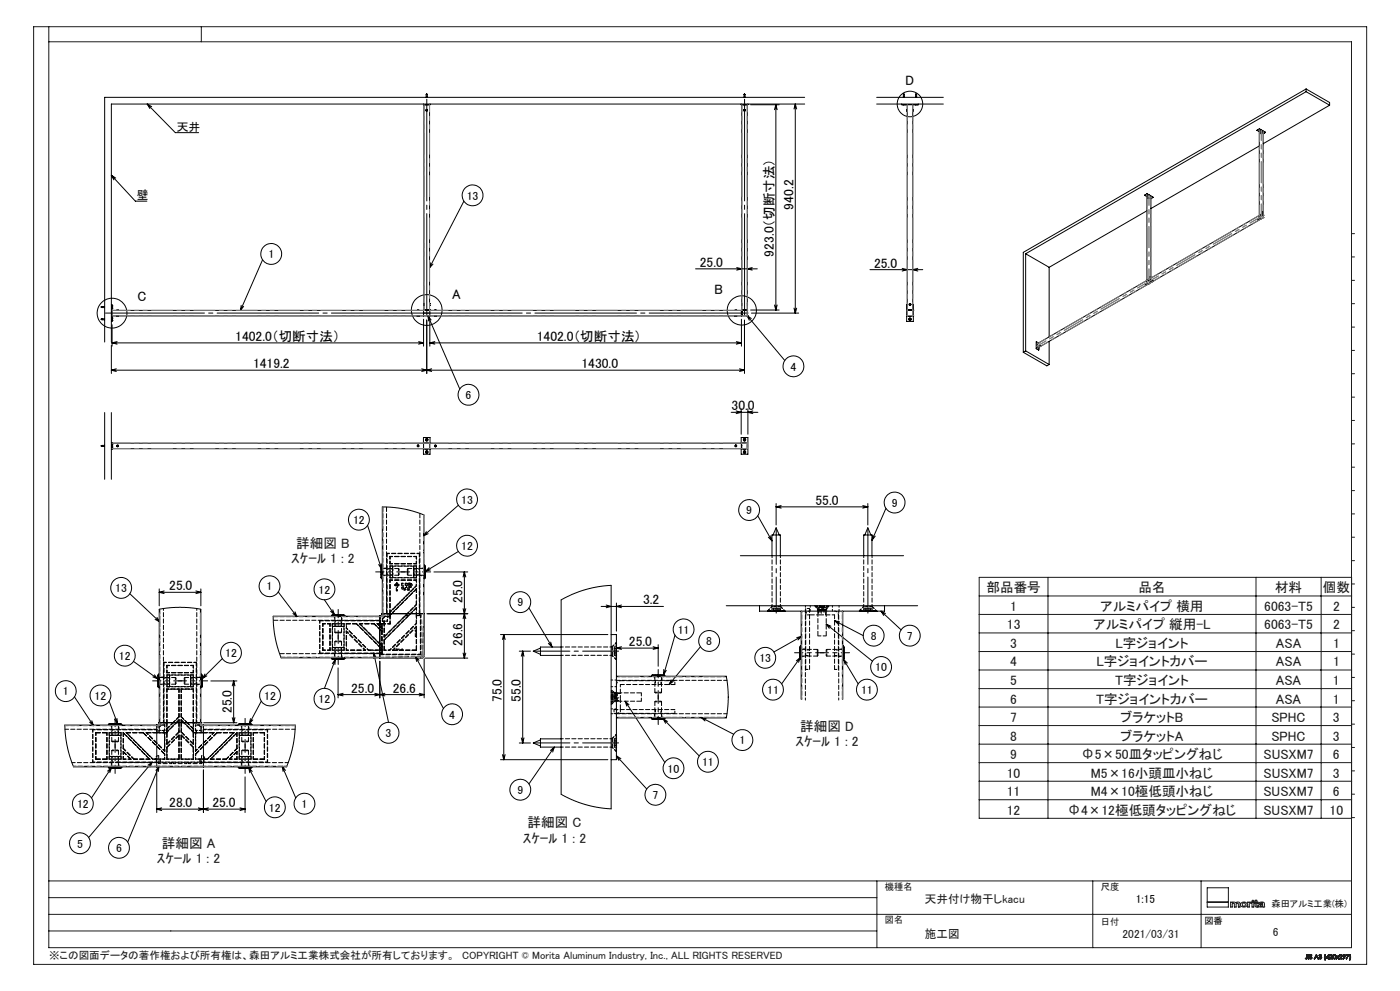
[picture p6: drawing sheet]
<svg xmlns="http://www.w3.org/2000/svg" width="420mm" height="297mm" viewBox="0 0 420 297" stroke-linecap="round" stroke-linejoin="round" font-family="sans-serif">
<defs><g id="words">
<g font-size="4.1">
<text x="271.7" y="25.6">D</text>
<text x="238" y="62.8" transform="rotate(-90 238 62.8)">940.2</text>
<text x="232.2" y="76.9" transform="rotate(-90 232.2 76.9)">923.0（切断寸法）</text>
<text x="209.9" y="80">25.0</text>
<text x="262.2" y="80.2">25.0</text>
<text x="135.7" y="89.5">A</text>
<text x="214.3" y="88.1">B</text>
<text x="41.3" y="90.1">C</text>
<text x="70.6" y="102.2">1402.0（切断寸法）</text>
<text x="161.1" y="102.2">1402.0（切断寸法）</text>
<text x="75.9" y="110.3">1419.2</text>
<text x="174.4" y="110.3">1430.0</text>
<text x="219.5" y="123">30.0</text>
<text x="244.7" y="151.3">55.0</text>
<text x="50.8" y="176.9">25.0</text>
<text x="138.8" y="180.7" transform="rotate(-90 138.8 180.7)">25.0</text>
<text x="192.9" y="181.1">3.2</text>
<text x="138.8" y="193.6" transform="rotate(-90 138.8 193.6)">26.6</text>
<text x="188.7" y="193.6">25.0</text>
<text x="105.3" y="207.6">25.0</text>
<text x="117.8" y="207.6">26.6</text>
<text x="69.5" y="213.7" transform="rotate(-90 69.5 213.7)">25.0</text>
<text x="150.6" y="210.4" transform="rotate(-90 150.6 210.4)">75.0</text>
<text x="156.2" y="210.4" transform="rotate(-90 156.2 210.4)">55.0</text>
<text x="50.8" y="241.9">28.0</text>
<text x="63.7" y="241.9">25.0</text>
</g>
<g font-size="4.1" fill="#191924">
<text x="88.9" y="164.1">詳細図 B</text>
<text x="87.4" y="168.6">ｽｹｰﾙ 1 : 2</text>
<text x="296" y="177.5">部品番号</text>
<text x="341.5" y="177.5">品名</text>
<text x="382.5" y="177.5">材料</text>
<text x="396.9" y="177.5">個数</text>
<text x="303.1" y="183.1">1</text>
<text x="330.2" y="183.1">アルミパイプ 横用</text>
<text x="379.3" y="183.1">6063-T5</text>
<text x="399.9" y="183.1">2</text>
<text x="302.1" y="188.6">13</text>
<text x="328.1" y="188.6">アルミパイプ 縦用-L</text>
<text x="379.3" y="188.6">6063-T5</text>
<text x="399.9" y="188.6">2</text>
<text x="303.1" y="194.2">3</text>
<text x="334.6" y="194.2">L字ジョイント</text>
<text x="382.8" y="194.2">ASA</text>
<text x="399.9" y="194.2">1</text>
<text x="303.1" y="199.7">4</text>
<text x="328.9" y="199.7">L字ジョイントカバー</text>
<text x="382.8" y="199.7">ASA</text>
<text x="399.9" y="199.7">1</text>
<text x="303.1" y="205.3">5</text>
<text x="334.5" y="205.3">T字ジョイント</text>
<text x="382.8" y="205.3">ASA</text>
<text x="399.9" y="205.3">1</text>
<text x="303.1" y="210.9">6</text>
<text x="328.8" y="210.9">T字ジョイントカバー</text>
<text x="382.8" y="210.9">ASA</text>
<text x="399.9" y="210.9">1</text>
<text x="240.1" y="219.1">詳細図 D</text>
<text x="303.1" y="222">8</text>
<text x="303.1" y="216.4">7</text>
<text x="336.1" y="216.4">ブラケットB</text>
<text x="336.2" y="222">ブラケットA</text>
<text x="381.4" y="216.4">SPHC</text>
<text x="381.4" y="222">SPHC</text>
<text x="399.9" y="216.4">3</text>
<text x="399.9" y="222">3</text>
<text x="238.6" y="223.6">ｽｹｰﾙ 1 : 2</text>
<text x="303.1" y="227.5">9</text>
<text x="324.4" y="227.5">Φ5×50皿タッピングねじ</text>
<text x="379.1" y="227.5">SUSXM7</text>
<text x="399.9" y="227.5">6</text>
<text x="302.1" y="233.1">10</text>
<text x="327.2" y="233.1">M5×16小頭皿小ねじ</text>
<text x="379.1" y="233.1">SUSXM7</text>
<text x="399.9" y="233.1">3</text>
<text x="302.1" y="238.6">11</text>
<text x="327.2" y="238.6">M4×10極低頭小ねじ</text>
<text x="379" y="238.6">SUSXM7</text>
<text x="399.9" y="238.6">6</text>
<text x="302" y="244.2">12</text>
<text x="320.3" y="244.2">Φ4×12極低頭タッピングねじ</text>
<text x="379" y="244.2">SUSXM7</text>
<text x="398.9" y="244.2">10</text>
<text x="158.3" y="248">詳細図 C</text>
<text x="48.6" y="254.3">詳細図 A</text>
<text x="156.8" y="252.5">ｽｹｰﾙ 1 : 2</text>
<text x="47.1" y="258.8">ｽｹｰﾙ 1 : 2</text>
</g>
<g font-size="3.5">
<text x="53.1" y="39.2">天井</text>
<text x="41.1" y="59.7">壁</text>
<text x="140" y="59.8">13</text>
<text x="80.5" y="77.4">1</text>
<text x="237.2" y="111.1">4</text>
<text x="139.7" y="119.6">6</text>
<text x="138.4" y="151">13</text>
<text x="223.9" y="154.1">9</text>
<text x="267.5" y="151.9">9</text>
<text x="105.9" y="157">12</text>
<text x="138.4" y="164.8">12</text>
<text x="34.6" y="177.5">13</text>
<text x="80" y="177">1</text>
<text x="95.6" y="177.9">12</text>
<text x="155.2" y="181.7">9</text>
<text x="203.3" y="189.9">11</text>
<text x="261.2" y="191.8">8</text>
<text x="272.1" y="191.8">7</text>
<text x="35.7" y="197.8">12</text>
<text x="67.5" y="196.9">12</text>
<text x="211.9" y="193.4">8</text>
<text x="227.8" y="198.4">13</text>
<text x="262.6" y="201.2">10</text>
<text x="18.9" y="208.4">1</text>
<text x="28.4" y="209.7">12</text>
<text x="79.3" y="209.7">12</text>
<text x="230.1" y="208">11</text>
<text x="258.3" y="208">11</text>
<text x="95.6" y="210.7">12</text>
<text x="134.8" y="215.3">4</text>
<text x="115.7" y="220.9">3</text>
<text x="221.8" y="223.1">1</text>
<text x="200.3" y="231.5">10</text>
<text x="210.6" y="229.6">11</text>
<text x="155.2" y="238">9</text>
<text x="195.8" y="239.5">7</text>
<text x="23.1" y="242.1">12</text>
<text x="80.7" y="243.2">12</text>
<text x="90.5" y="242.1">1</text>
<text x="23.1" y="254">5</text>
<text x="34.8" y="255.4">6</text>
<text x="340.8" y="270.7">1:15</text>
</g>
<g font-size="3.5" fill="#191924">
<text x="277.5" y="270.7">天井付け物干しkacu</text>
<text x="277.5" y="281.3">施工図</text>
<text x="336.8" y="281.3">2021/03/31</text>
<text x="381.8" y="280.7">6</text>
</g>
<text font-size="3.2" fill="#191924" x="14.7" y="287.5">※この図面データの著作権および所有権は、森田アルミ工業株式会社が所有しております。　COPYRIGHT © Morita Aluminum Industry, Inc., ALL RIGHTS RESERVED</text>
<g font-size="2.8" fill="#191924">
<text x="265.5" y="266.8">機種名</text>
<text x="330.3" y="266.6">尺度</text>
<text x="381.4" y="271.7">森田アルミ工業(株)</text>
<text x="265.5" y="276.8">図名</text>
<text x="330.3" y="277.3">日付</text>
</g>
<text font-size="2.8" x="361.3" y="276.9">図番</text>
</g></defs>
<g fill="none" stroke="#000" stroke-width=".3">
<path d="M44.2 31.2l8.4 8.6h7M44.2 31.2l1.3 .8M44.2 31.2l.7 1.3M127 31.2v.2h2v-.2M127.2 31.4v61.6M127.7 31.4h.1M127.7 31.4h.6M127.8 28.3h.4v.9M127.8 28.3v.9M127.9 28.3l.1-.3 .1 .3M127.9 33l.2 .1zM128 32.9v.3"/>
<path d="M128 33.2h.1M128 32.9h.1M128.3 31.4h.1M128.9 31.4v61.6M222.4 31.2v.2h2v-.2M222.5 31.4v61.6M223 31.4h.1M223 31.4h.7M223.2 28.3l.1-.3 .2 .3M223.2 33l.2 .1zM223.3 32.9v.3M223.3 33.2h.1"/>
<path d="M223.3 32.9h.1M223.5 28.3h-.3v.9M223.5 28.3v.9M223.7 31.4h.1M224.2 31.4v61.5M225.2 31.4h8.6M232.8 31.4v61.5M232.8 31.4l.4 1.5M232.8 31.4l-.5 1.5M238.6 31.2v62.6M238.6 31.2l.4 1.5M238.6 31.2l-.4 1.5"/>
<path d="M241.4 31.2h-208v71.3M241.4 29.2h-210v73.3M263 31.2h20M263 29.2h20M270.5 31.2v.2h5v-.2M270.8 31.4h.1M270.8 31.4h.7M271 29.2v-.9h.3v.9M271 28.3l.1-.3 .2 .3M271.5 31.4h.1M272.1 33.3h.1M272.1 32.8v.5"/>
<path d="M272.1 32.8h.1M272.2 31.4v61.5M273.8 33.3h.1M273.8 32.8h.1M273.8 31.4v63.2M273.9 32.8v.5M274.5 31.4h.1M274.5 31.4h.7M274.7 29.2v-.9h.3v.9M274.7 28.3l.1-.3 .2 .3M275.2 31.4h.1M377.1 39.1l.7 .4"/>
<path d="M377.5 39h.1M377.6 39h.3zM377.6 38.9l-.1 .1M377.6 39l.1 .1M377.7 39h.1M377.7 39v.1M377.7 39h-.1M377.8 39v.1M377.8 39h.1M377.8 39.4h.1M377.8 39.4v25.9M377.8 38.7l-.7 .4"/>
<path d="M377.8 38.7l1.8 1M377.8 38.6l1.8 1.1M377.8 38.6v.1M377.8 38.6l-.7 .5M377.9 38.9v.1M377.9 39h.1M378 39.9h.1M378.1 39.8l-.1 .2zM378.1 39.9h.1M378.1 39.8h.1M378.1 39.8l.1 .1M378.2 39.9l-.2 .1"/>
<path d="M378.4 39h.1M378.4 39l-.6 .4M378.4 39l.6 .4M379 39.8h.1M379 39.4h.1M379 39.4v25.1M379.1 39.8h.1M379.1 39.7v.1M379.1 39.7l-.1 .2M379.1 39.7l.1 .1M379.6 39.7l-.6 .4M391.8 27.5l-84.1 48.6"/>
<path d="M391.8 26.7l-84.8 48.9v30M391.8 26.7v.8M391.8 27.5l7.1 4M391.8 26.7l7.1 4v.8M398.9 31.5l-19.9 11.6M33.4 52.5l7.2 7.8h3.5M33.4 52.5l1.3 .9M33.4 52.5l.7 1.4M343.4 58.6l.7 .3M343.9 58.5h.1M343.9 58.4v.1M344 58.5h.1"/>
<path d="M344.1 58.5h.1M344.1 58.9v25.1M344.1 58.8v.1M344.1 58.4l.1 .1M344.1 58.1l-.7 .5M344.1 58.1l1.8 1.1M344.2 58.5h.1M344.3 59.3h.2l-.1 .2zM344.3 59.5h.1M344.3 59.4h.1M344.3 59.3h.1M344.3 59.3v.1"/>
<path d="M344.4 59.3h.1M344.4 59.3l-.1 .1M344.4 59.3l-.1 .2M344.7 58.5h.1M344.7 58.5l.6 .3M344.7 58.5l-.6 .3M345.3 59.3h.1M345.3 59.2h.1M345.3 59.2l.1 .1v-.1M345.3 58.8v.1M345.3 59.2l.1 .1M345.3 58.9v24.5"/>
<path d="M345.4 59.2v.1M345.4 59.2h.1M345.5 59.2h.1M345.9 59.2l-.6 .3M345.9 59.1v.1M377.8 43.7l-32.5 18.8M378 40h.1M78.8 77.9l-6.7 15.1M129.2 78.8l-.4 1.5M129.9 79.2l-1.1 1.1M139.2 60.3l-10.4 20M307.7 76.1v29.1"/>
<path d="M307.7 76.1l7 4M344.1 63.2l-29.4 16.9M377.3 65.8h.1M377.3 65.8h.3M377.4 65.7l.2 .1zM377.4 65.8h.1M377.5 65.8h.1M377.5 65.8h-.1M377.6 65.8h.1M377.8 65.3h.1M377.8 64.6l-33.1 19.1M377.8 65.3l.5 .3"/>
<path d="M377.8 64.6h.1M377.8 64.5h.1M378.3 65.6l-33 19.1M378.4 64.2h.1M378.4 64.2l-.6 .3M378.4 64.2l.6 .3M378.6 63.6l.1 .2M378.6 63.6h.1M378.7 63.6v.1M378.7 63.7h.1M378.7 63.8h.1M378.9 65.3l-.6 .3"/>
<path d="M378.9 65.2h.1M379 65.2l-.1 .1M379 64.5v.7M379 65.2h.1M379 64.5h.1M30.6 95.5v.3h.8M30.6 91.9v.3M30.6 95.5h.8M30.6 95.6l-.3 .1 .3 .1M30.6 91.9h.8M30.6 92.2h.8M30.6 91.9l-.3 .1 .3 .1"/>
<path d="M33.4 91.3h.2v5h-.2M33.6 95.4h.1M33.6 96h.1M33.6 91.7h.1M33.6 92.4h.1M33.6 95.4v.6M33.6 91.7v.7M33.6 94.7h188.8M33.6 97.3v6.4M35 94.7h.6M35 93h.6M35 93h.1"/>
<path d="M35 94.7h.1M35.6 93h.1M35.6 94.7h.1M72.4 91.5l-.3 1.5M73.1 91.8l-1 1.2M125.2 94.7h.2M125.2 93h.5M125.2 94.7v.1M125.2 93h.1M125.2 94.7h.1M125.2 94.8h.2M125.4 94.7h.3"/>
<path d="M125.7 94.7l-.3 .1M125.7 93h.1M125.7 94.7h.1M127.1 95.7v8M127.1 93h.1M127.1 94.6v.1M127.1 93v1.6M127.1 91v.3M127.1 91.3v.2M127.1 91.5h.1M127.1 91h.1M127.1 93h-93.5"/>
<path d="M127.2 92.9h.1M127.2 93h-.1M127.2 92.9h1.6M127.4 92.9h.1M127.5 92.9h.1M127.7 92.9h.1M127.9 92.9h.1M128 92.9h.1M128 95.9v16M128.2 92.9h.1M128.3 92.9h.1M128.4 94.6l9.5 22"/>
<path d="M128.4 94.6l.9 1.3M128.4 94.6l.2 1.6M128.6 92.9h.1M128.7 92.9h.1M128.8 92.9h.1M128.9 91h.1M128.9 91.5h.1M128.9 91v.5M128.9 93h.1M128.9 92.9h.1M128.9 93h93.6M128.9 95.7v8"/>
<path d="M128.9 94.6v.1M128.9 93v1.6M130.4 94.7h.5M130.4 93h.5M130.4 94.7v.1M130.4 93h.1M130.4 94.7h.1M130.4 94.8h.4M130.9 94.7l-.1 .1M130.9 93h.1M130.9 94.7h.1M208.7 80.6h18.5"/>
<path d="M220.5 93h.5M220.5 94.7h.3M220.5 93h.1M220.5 94.7h.1M220.5 94.7v.1M220.5 94.8h.3M220.8 94.7h.2M221 94.7l-.2 .1M221 93h.1M221 94.7h.1M221 80.2l1.5 .4-1.5 .4M222.4 93h.1"/>
<path d="M222.4 94.7h1.7M222.4 94.6v.1M222.4 93.3h.1M222.4 93.2h.1M222.4 93.4h.1M222.4 93.6h.1M222.4 94.1h.1M222.4 94.3h.1M222.4 94.4h.1M222.4 94.5h.1M222.4 93v1.6M222.4 95.7v8"/>
<path d="M222.5 91v.5M222.5 93h.1M222.5 92.9h1.7M222.5 91.5h.1M222.5 91h.1M222.5 92.9h.1M222.7 92.9h.1M222.9 92.9h.1M223.3 95.9v16M223.5 92.9h.1M223.7 92.9h.1M223.9 92.9h.1"/>
<path d="M224 92.9h.1M224.1 94.7h.1M224.1 94.6l11.3 13.5M224.1 94.6l1.3 .9M224.1 94.6l.7 1.4M224.2 92.9h.1M224.2 92.9v1.7M224.2 94.6h.1M224.2 94.6l-.1 .1M224.2 91.5h.1M224.2 91h.1M224.2 91l.1 .5"/>
<path d="M224.2 91v.5M224.3 91.5h-.1M225.2 92.9h8.6M225.4 93.8h14.2M225.7 80.2l-1.5 .4 1.5 .4M232.3 91.4l.5 1.5M233.2 91.4l-.4 1.5M238.2 92.4l.4 1.4M239 92.4l-.4 1.4M261 80.8h15.8M270.7 80.4l1.5 .4-1.5 .4M272.1 92.9h.1"/>
<path d="M272.1 93h.1M272.1 92.9h1.8M272.1 93l.1 1.6M272.1 92.9v.1M272.2 92.9h.1M272.2 94.6v.1M272.2 94.7h.1M272.2 91.3h-.2v5h2v-5h-.2M272.2 94.7h1.6M272.3 92.9h.1M272.7 94.7h.6M272.7 94.7l.5 .1"/>
<path d="M272.7 94.7h.1M272.8 95.7h.1M272.8 95.6h.1M272.8 95.6v.1M272.9 95.7h.2M272.9 95.6h.2M272.9 91.2l.2 .1zM273 92.9h.1M273 91.3h.1M273 91.2h.1M273 91.2v.1M273.1 95.7h.1"/>
<path d="M273.1 95.6h.1M273.2 95.6v.1M273.3 94.7h.1M273.3 94.7l-.1 .1M273.6 92.9h.1M273.8 94.7h.1M273.8 92.9h.1M273.8 94.6v.1M273.8 93h.1M273.9 93l-.1 1.6M275.3 80.4l-1.5 .4 1.5 .4M314.7 80.1v20.9"/>
<path d="M343.6 85.3h.3M343.6 85.2l.3 .1zM343.7 85.2h.1M343.7 85.2l.1 .1M343.7 85.3h.1M343.7 85.2v.1M343.8 85.3h.1M343.8 85.2h.1M343.8 85.2l-.1 .1M343.8 85.2v.1M344 84.1l-33 19M344.1 84h.1"/>
<path d="M344.1 84l-.1 .7 .6 .4M344.6 85.1h.1M344.6 85.1l-33 19M344.7 83.6h.1M344.7 83.6l-.6 .4M344.7 83.6v.1M344.7 84.3h.1M344.7 83.7h.1M344.7 84.3l.6 .4M344.7 83.7v.6M344.9 83h.1M344.9 83l.2 .3"/>
<path d="M344.9 83.1h.1M345 83.1h.1M345 83.1v.1M345.3 84.7h.1M345.3 84.7l-.7 .4M345.4 84.2h.1M345.5 84.1l-.1 .1M345.5 84.1l.2 .1M345.5 84.2h.1M345.6 84.2h.1M345.6 84.2h-.1M345.7 84.2h.1"/>
<path d="M33.4 103.5v8.4M33.4 110.9l1.5 .4M33.6 102.8h93.5M33.6 102.8l1.5 .3M34.9 110.5l-1.5 .4M35.1 102.4l-1.5 .4M125.6 102.4l1.5 .4M126.5 110.5l1.5 .4M127.1 102.8l-1.5 .3M128 110.9l1.5 .4M128 110.9l-1.5 .4M128.9 102.8h93.5"/>
<path d="M128.9 102.8l1.6 .3M129.5 110.5l-1.5 .4M130.5 102.4l-1.6 .4M220.9 102.4l1.5 .4M221.9 110.5l1.4 .4M222.4 102.8l-1.5 .3M223.3 110.9h-189.9M223.3 110.9l-1.4 .4M307 105.6l7 4 .7-.3M307.7 105.2l-.7 .4M307.7 105.2l7 4.1M310.9 104.5l.7 .3"/>
<path d="M310.9 102.4v2.1M310.9 102.4l.7 .4M310.9 104.5h.1M311 103.8h.1M311 103.1h.1M311 103.1v.7M311 103.8l.6 .3M311.2 104.2l-.1 .1M311.2 104.3l.1 .1M311.2 104.3h.1M311.2 102.7l-.1 .1M311.2 102.9h.1"/>
<path d="M311.2 102.9h.2M311.2 102.8h.1M311.3 102.8h.1M311.3 102.9h.1M311.3 102.8l-.1 .1M311.3 104.5h.1M311.3 104.4h.1M311.3 104.3v.1M311.3 104.3h.1M311.3 102.8v.1M311.3 104.3v.2M311.4 104.5h.1"/>
<path d="M311.4 104.4l-.1 .1M311.4 102.9l-.2-.2 .1 .3M311.6 104.1h.1M311.6 104.1v.7M311.7 103.6h.1M311.7 103.6h.3M311.8 103.6l.2 .1zM311.8 103.6h.1M311.9 103.6h.1M312 103.6h.1M314.7 102.3v7M30.6 133.5v.3"/>
<path d="M30.6 133.5h.8M30.6 133.8h.8M30.6 133.5l-.3 .1 .3 .2M31.4 123.6v20M33.4 132.6h.2v2.1h-.2M33.4 123.6v20M33.6 133.3h.1M33.6 134h.1M33.6 133.3v.7M33.6 134.5h190.6M35.2 133.6h.2M35.2 133.6v.1"/>
<path d="M35.3 133.5v.2zM35.4 133.6v.1M125.3 133.6h.2M125.3 133.6v.1M125.4 133.5v.2zM125.5 133.6v.1M127.1 134.4v.1M127.1 132.8h-93.5M127.1 132.8h.1M127.1 132.8h1.8M127.2 134.5h.1M127.2 132.8h.1"/>
<path d="M127.7 134.5h.1M127.7 132.8h.1M127.7 134.5h.6M127.7 132.8h.6M128 135.4v.2M128 131.7v.2M128 131.7h.1M128 131.9v.1M128 135.3v.1M128 135.6h.1M128 135.3h.1M128 132h.1"/>
<path d="M128.1 135.4v.2M128.1 131.7v.2M128.2 132.7l-.5 .1M128.3 134.5h.1M128.3 132.8h.1M128.8 134.5h.1M128.8 132.8h.1M128.9 132.8h.1M128.9 132.8v1.7M128.9 132.8h93.5M129 132.8v-1.7h-2v5h2v-1.6M130.5 133.6h.2"/>
<path d="M130.5 133.6v.1M130.6 133.5v.2zM130.7 133.6v.1M219.4 123.6h8M220.7 133.6h.1M220.7 133.6v.1M220.7 133.5l.1 .2zM220.8 133.6v.1M220.8 123.2l1.6 .4-1.6 .4M222.4 132.8v-1.7h2v5h-2v-1.6M222.4 122.6v7.5M222.4 132.8h.1"/>
<path d="M222.4 134.4v.1M222.4 134.5h.1M222.4 133.6h.1M222.4 134.3h.1M222.4 133h.1M222.4 132.8v1.6M222.4 132.8h1.8M222.5 134.5h.1M222.5 132.8h.1M222.5 132.8h1.7M223.1 132.8h.1M223.1 132.8h.5"/>
<path d="M223.1 134.5h.5M223.1 134.5h.1M223.1 132.7l.5 .1M223.2 135.4l.2-.1 .1 .2-.2 .1zM223.2 131.8l.2-.1 .1 .2-.2 .1zM223.6 132.8h.1M223.6 134.5h.1M224.2 134.4v.1M224.2 132.8v1.6M224.2 133.4h.1M224.2 133.9h.1M224.2 133.4v.5"/>
<path d="M224.2 133.4l.1 .5M224.3 133.9h-.1M224.4 122.6v7.5M225.8 123.2l-1.4 .4 1.4 .4M110.3 157.5l4.1 13M127.9 159.3l-.9 1.3M128.4 159.9l-1.4 .7M137.5 151.4l-10.5 9.2M227.3 154.6l4.3 7.5M232.8 150.9v6.4M232.8 151.9h27.5M232.8 151.9l1.6 .4"/>
<path d="M234.4 151.5l-1.6 .4M258.8 151.5l1.5 .4M260.3 150.9v6.4M260.3 151.9l-1.5 .4M265.8 152.4l-4.2 9.5M38.9 177.9l9 8.5M47.8 176.5v5.1M47.8 177.5h12.5M47.8 177.5l1.4 .4M49.2 177.1l-1.4 .4M58.8 177.1l1.5 .4M60.3 176.5v5.1"/>
<path d="M60.3 177.5l-1.5 .4M83.5 177.4l5.6 7.4M97.3 179.8l3 4.4M113.6 169.2l.8 1.3M114.4 168.9v1.6M114.4 169.4v4M114.4 169.4l-.2 .4v3.3l.2 .3M114.4 173.4h.3M114.4 169.4h.3M127.2 173.4h.2M127.2 169.4h.2M127.4 169.4l.2 .4v3.3l-.2 .3"/>
<path d="M127.4 169.4v4M128.7 170.1l-1.1 1.1M129.1 170.8l-1.5 .4M130.2 171.4h10.1M137.5 165.3l-9.9 5.9M139.3 171.4v25.8M139.3 171.4l.4 1.5M139.3 171.4l-.4 1.5M168.3 179.8l3.4-1.7 3.4-1.3 4.2-.9 4-.5v67l-3.7-.4-3.8-.8-4.2-1.5-3.3-1.6zM222.1 166.5h49M230.5 161l1.1 1.1M231.2 160.6l.4 1.5"/>
<path d="M231.6 166.5v-6.2h2.5v6.2M231.9 160.3l.9-2.1 1 2.1M259.1 166.5v-6.2h2.5v6.2M259.4 160.3l.9-2.1 1 2.1M261.8 160.4l-.2 1.5M262.6 160.7l-1 1.2M40 198.2l7.3 5.2M46.5 185.6l1.4 .8M47.1 185l.8 1.4M66.7 197.4l-6 5.9M87.9 183.9l1.2 .9M88.5 183.4l.6 1.4"/>
<path d="M99.2 183.2l1.1 1M99.4 184.4h4M99.4 184.4l.4-.2h3.3l.3 .2M99.4 197.4l.4 .2h3.3l.3-.2M99.4 197.4h4M99.4 184.4v.3M99.4 197.2v.2M99.8 182.7l.5 1.5M100.6 197.6l-3.3 8.7M100.6 197.6l-.1 1.6M100.6 197.6l-.9 1.3M103.4 184.4v.3"/>
<path d="M103.4 197.2v.2M112.1 195.8l4.5 20.7M112.1 195.8l.8 1.3M112.1 195.8v1.5M113.9 184.6v12.4M113.9 187h.1M113.9 187.7h.1M113.9 188.7h.1M113.9 194.9h.1M113.9 195.8h.1M113.9 186.1h.1M113.9 194h.1"/>
<path d="M113.9 193h.1M113.9 198.2v11M113.9 184.6h.1M114.4 184.6l-32.4 .1 .1 3.2 .5 3.4 1.7 5.9 29.6-.2M114.6 183.9v.6l-.7 .1M114.6 183.9h.1M114.6 183.9l.1 .1M114.7 183.9h.2M114.7 184.4l-.3 .2M114.7 184.4l-.2 .2M114.7 183.9h12.4M116 183.9h.1"/>
<path d="M116.1 183.9h.1M117.5 183.9h.1M122.1 183.9h.1M122.2 183.9h.1M123.2 183.9h-.1M123.2 183.9h.1M124.6 196.7l8.4 15.6M124.6 196.7l1.1 1.2M124.6 196.7l.4 1.6M124.8 183.9h.1M124.9 183.9h.1M125.8 183.9h.1"/>
<path d="M125.9 183.9h.1M127 183.9l.2-29.6-5.8-1.7-3.3-.5-3.4-.2v32.5M127.1 183.9h.1v12.7l-.2 .5-.4 .1h-12.7v-.2M127.2 197.4v11.8M127.5 197.2h12.8M138.9 182.4l.4 1.5M138.9 195.7l.4 1.5M139.3 183.9l.4 1.5M139.3 183.9l-.4 1.5M139.7 182.4l-.4 1.5M139.7 195.7l-.4 1.5M140.3 183.9h-12.2"/>
<path d="M150.1 190.2h32.3M151.1 190.2v37.5M151.1 190.2l.5 1.5M151.1 190.2l-.4 1.5M155.8 195.2h3.3M156.8 195.2v27.5M156.8 195.2l.4 1.5M156.8 195.2l-.4 1.5M158.7 182.2l6.9 11.7M162.1 194.2l-2.1 1 2.1 .9M164.5 192.8l1.1 1.1M165.2 192.4l.4 1.5"/>
<path d="M168.3 193.9h-6.2v2.5h6.2M180.3 181.7h18.7M181.9 181.3l1.4 .4-1.4 .4M183.3 190.2h1.6v37.5h-1.6M184.9 192.7h.1M184.9 197.7h.1M184.9 194.2h12.5M184.9 194.2l1.5 .4M184.9 180.7v8.5M185 192.7v5M186.4 181.3l-1.5 .4 1.5 .4M186.4 193.8l-1.5 .4"/>
<path d="M195.9 193.8l1.5 .4M197.4 193.2v6.5M197.4 194.2l-1.5 .4M202.5 190.4l-3.4 11.8M210.1 193.8l-9.4 11.4M217.9 181.5h57.4M227.9 181.5v1.7h37.5v-1.7M230.4 183.2h.1M230.4 183.2h4.9M235.3 183.2h.1M240.1 193.6v4.1M240.1 193.6l-.2 .4v3.3l.2 .4"/>
<path d="M240.1 197.7h.2M240.1 193.6h.2M240.1 197.1l-5.6 7.9M240.1 197.1l-.5 1.4M240.1 197.1l-1.2 .9M240.3 183.2v26.4M240.5 190.7l-8.3 4.7M240.5 190.7l-1.1 1.1M240.5 190.7l-1.5 .4M247.9 187l13.8 11.2M247.9 187l1.4 .7M247.9 187l.9 1.3"/>
<path d="M250.4 186l8.6 4.5M250.4 186l1.4 .4M250.4 186l1.1 1.1M252.8 197.7h.3M252.8 193.6h.3M252.8 183.2v26.4M253.1 193.6l.2 .4v3.3l-.2 .4M253.1 193.6v4.1M253.1 197.7l4.4 7.3M253.1 197.7l1.1 1M253.1 197.7l.4 1.4M257.8 183.2h.1"/>
<path d="M257.8 183.2h5.1M262.9 183.2h.1M264.3 183.2l6 5.6M264.3 183.2l1.3 .7M264.3 183.2l.8 1.3M22.3 208.8l5.7 8.7M26.9 216.4l1.1 1.1M27.6 216l.4 1.5M32.5 217.1h4M32.5 217.1l.4-.2h3.3l.3 .2M32.5 217.1v.2M32.7 210.1l2.6 6.8"/>
<path d="M34.4 215.6l.9 1.3M35.1 215.3l.2 1.6M36.5 217.1v.2M45.9 202.9l1.4 .5M46.3 202.2l1 1.2M47.4 217.3h-28l.7 6.1 .9 3.5 1.1 2.9h24.9M47.5 202.1v4M47.5 202.1l-.2 .3v3.3l.2 .4M47.5 202.1h.3M47.5 206.1h.3M47.7 216.6l-.1 .5-.6 .1v12.7h14v-12.7M47.7 216.6h.1"/>
<path d="M47.7 216.9l-.3 .4M47.7 216.6h.2M47.7 216.6v.5l-.3 .2M47.9 216.6l-.1-34 5.9-.6 3.4 .1 3.2 .5-.2 34M47.9 216.6h12.2M49.1 216.6h.1M49.2 216.6h.1M50.1 216.6h.1M52 216.6h-.1M52.9 216.6h.1M53 216.6h.1M53.7 216.6h.1"/>
<path d="M54.4 216.6h.1M55.1 216.6h.1M56.1 216.6h.1M57.9 216.6h.1M58 216.6h.1M58.8 216.6h.1M58.9 216.6h.1M60.1 216.6h.2M60.3 202.1h.2M60.3 206.1h.2M60.3 216.6v.5l.3 .2h28l-.7 6-.8 3.4-1.1 3.1h-25M60.3 216.6h.1"/>
<path d="M60.3 216.9l.3 .4M60.4 216.6l.1 .6h.5M60.4 216.6h-.1M60.5 202.1v4M60.5 202.1l.2 .3v3.3l-.2 .4M61 217.2v.1M61.1 216.6h10M61.5 202l-.8 1.3M62.1 202.6l-1.4 .7M63.3 204.1h7.8M69.7 215.1l.4 1.5M70.1 204.1v12.5"/>
<path d="M70.1 204.1l.4 1.5M70.1 204.1l-.4 1.5M70.5 215.1l-.4 1.5M71.5 217.1l.4-.2h3.3l.3 .2M71.5 217.1h4M71.5 217.1v.2M75.1 215.4l-.3 1.5M75.5 217.1v.2M75.8 215.8l-1 1.1M78.4 210.1l-3.6 6.8M101.4 200.2v9M101.4 208.2l1.5 .4"/>
<path d="M102.9 207.8l-1.5 .4M112.4 207.8l3.1 .8M115.5 207.8l-3.1 .8M125.8 207.8l1.4 .4M127.2 208.2h-25.8M127.2 208.2l-1.4 .4M184.9 202.7h33l.6 5.3-.1 3.7-.5 3.5h-33M187.6 210.2l11.9 18.3M187.6 210.2l1.1 1M187.6 210.2l.4 1.4M195.4 215.4h4M195.4 215.4l.4 .2h3.3l.3-.2"/>
<path d="M195.4 202.4h4M195.4 202.4v.3M195.4 215.2v.2M198.9 215.4l10.9 11.2M198.9 215.4l1.3 .8M198.9 215.4l.8 1.4M199.1 202.2h-3.3l-.4 .2M199.1 202.2l.3 .2M199.1 200.7v1.5M199.4 202.4v.3M199.4 215.2v.2M199.9 200.9l-.8 1.3"/>
<path d="M201.4 203.8l-.7 1.4M202 204.3l-1.3 .9M210.3 215l9.8 5.1M210.3 215l1.5 .4M210.3 215l1.2 1.1M32.5 230.1l.4 .2h3.3l.3-.2M32.5 230.1h4M32.5 229.8v.3M33.4 230.1l-6 9M33.4 230.1l-.5 1.5M33.4 230.1l-1.1 1M36.5 229.8v.3"/>
<path d="M45.7 228.4l-19.1 22.6M45.7 228.4l-.7 1.4M45.7 228.4l-1.3 .9M47 230.9v12.6M47.7 229.7l-9.4 22.7M47.7 229.7l-.2 1.5M47.7 229.7l-.9 1.2M61 230.7v12.8M71.5 230.1h4M71.5 230.1l.4 .2h3.3l.3-.2M71.5 229.8v.3M73.5 232.8v10.7"/>
<path d="M74.6 230.1l5.2 10.1M74.6 230.1l1.1 1.1M74.6 230.1l.3 1.5M75.5 229.8v.3M84.7 229.7l4 9.4M84.7 229.7l1 1.2M84.7 229.7l.2 1.5M150.1 227.7h32.3M150.7 226.2l.4 1.5M151.6 226.2l-.5 1.5M155.8 222.7h3.3M156.4 221.2l.4 1.5"/>
<path d="M157.2 221.2l-.4 1.5M162.1 221.8l-2.1 .9 2.1 .9M166.3 223.9l-7.6 11M166.3 223.9l-.5 1.5M166.3 223.9l-1.2 1M168.3 221.4h-6.2v2.5h6.2M184.9 226.5l9.1 10M184.9 226.5l1.4 .9M184.9 226.5l.8 1.4M184.9 220.2h.1M184.9 225.2h.1M185 220.2v5"/>
<path d="M47 242.5h26.5M47 242.5l1.5 .4M48.5 242.1l-1.5 .4M59.5 242.1l1.5 .4M61 242.5l1.5 .4M61 242.5l-1.5 .4M62.5 242.1l-1.5 .4M72 242.1l1.5 .4M73.5 242.5l-1.5 .4"/>
<circle cx="128" cy="33.1" r=".21"/>
<circle cx="128" cy="33" r=".27"/>
<circle cx="223.3" cy="33" r=".23"/>
<circle cx="223.4" cy="33" r=".27"/>
<circle cx="273" cy="31.2" r="3.8"/>
<circle cx="377.7" cy="39" r=".13"/>
<circle cx="141.8" cy="58.5" r="3.1"/>
<circle cx="344" cy="58.5" r=".15"/>
<circle cx="344.3" cy="59.3" r=".09"/>
<circle cx="81.4" cy="76.1" r="3.1"/>
<circle cx="377.5" cy="65.8" r=".09"/>
<circle cx="378.7" cy="63.6" r=".11"/>
<circle cx="378.7" cy="63.7" r=".09"/>
<circle cx="33.6" cy="93.9" r="4.5"/>
<circle cx="128" cy="92.9" r="4.6"/>
<circle cx="222.6" cy="93" r="4.4"/>
<circle cx="273" cy="95.7" r=".34"/>
<circle cx="273" cy="95.7" r=".35"/>
<circle cx="273" cy="91.2" r=".26"/>
<circle cx="273" cy="91.3" r=".22"/>
<circle cx="343.8" cy="85.3" r=".09"/>
<circle cx="345" cy="83.1" r=".1"/>
<circle cx="345" cy="83.1" r=".08"/>
<circle cx="345.6" cy="84.2" r=".1"/>
<circle cx="345.6" cy="84.2" r=".11"/>
<circle cx="140.6" cy="118.3" r="3.1"/>
<circle cx="238" cy="109.8" r="3.1"/>
<circle cx="311.2" cy="104.4" r=".15"/>
<circle cx="311.3" cy="104.4" r=".15"/>
<circle cx="311.9" cy="103.6" r=".11"/>
<circle cx="35.3" cy="133.7" r=".21"/>
<circle cx="35.3" cy="133.6" r=".27"/>
<circle cx="125.4" cy="133.6" r=".23"/>
<circle cx="125.4" cy="133.6" r=".26"/>
<circle cx="128" cy="131.8" r=".34"/>
<circle cx="128" cy="135.5" r=".34"/>
<circle cx="128" cy="131.8" r=".36"/>
<circle cx="128" cy="135.5" r=".36"/>
<circle cx="130.6" cy="133.7" r=".22"/>
<circle cx="130.6" cy="133.6" r=".26"/>
<circle cx="220.8" cy="133.6" r=".26"/>
<circle cx="220.8" cy="133.6" r=".22"/>
<circle cx="223.4" cy="131.8" r=".34"/>
<circle cx="223.4" cy="135.5" r=".34"/>
<circle cx="223.4" cy="135.5" r=".35"/>
<circle cx="223.4" cy="131.8" r=".35"/>
<circle cx="107.7" cy="155.7" r="3.1"/>
<circle cx="140.1" cy="149.7" r="3.1"/>
<circle cx="224.7" cy="152.9" r="3.1"/>
<circle cx="268.4" cy="150.6" r="3.1"/>
<circle cx="36.4" cy="176.2" r="3.1"/>
<circle cx="80.9" cy="175.7" r="3.1"/>
<circle cx="97.3" cy="176.6" r="3.1"/>
<circle cx="140.1" cy="163.6" r="3.1"/>
<circle cx="37.4" cy="196.5" r="3.1"/>
<circle cx="69.3" cy="195.6" r="3.1"/>
<circle cx="156.1" cy="180.5" r="3.1"/>
<circle cx="205.1" cy="188.6" r="3.1"/>
<circle cx="212.8" cy="192.1" r="3.1"/>
<circle cx="229.6" cy="197.1" r="3.1"/>
<circle cx="262.1" cy="190.5" r="3.1"/>
<circle cx="264.3" cy="199.9" r="3.1"/>
<circle cx="272.9" cy="190.5" r="3.1"/>
<circle cx="19.7" cy="207.1" r="3.1"/>
<circle cx="30.1" cy="208.4" r="3.1"/>
<circle cx="81" cy="208.4" r="3.1"/>
<circle cx="97.3" cy="209.4" r="3.1"/>
<circle cx="116.5" cy="219.6" r="3.1"/>
<circle cx="135.6" cy="214.1" r="3.1"/>
<circle cx="231.9" cy="206.7" r="3.1"/>
<circle cx="260.1" cy="206.7" r="3.1"/>
<circle cx="156.1" cy="236.7" r="3.1"/>
<circle cx="196.6" cy="238.2" r="3.1"/>
<circle cx="202.1" cy="230.2" r="3.1"/>
<circle cx="212.4" cy="228.3" r="3.1"/>
<circle cx="222.7" cy="221.8" r="3.1"/>
<circle cx="24" cy="252.7" r="3.1"/>
<circle cx="24.9" cy="240.9" r="3.1"/>
<circle cx="35.7" cy="254.1" r="3.1"/>
<circle cx="82.4" cy="242" r="3.1"/>
<circle cx="91.3" cy="240.9" r="3.1"/>
</g>
<g fill="none" stroke="#191924" stroke-width=".3">
<path d="M10.1 8h399.9v281h-399.9zM14.6 8v276h390.8v-271.5h-390.8M60.4 8v4.5M405.4 70h1M405.4 77h1M405.4 84h1M405.4 91h1M405.4 98h1M405.4 105h1M405.4 112h1M405.4 119h1M405.4 126h1"/>
<path d="M405.4 133h1M405.4 140h1M405.4 147h1M405.4 154h1M293.8 178.6h111.7M314.4 173v72.2M376.8 173v72.2M396.3 173v72.2M405.4 161h1M405.4 168h1M405.4 175h1M405.5 173h-111.7v72.2h111.7"/>
<path d="M293.8 184.1h111.7M293.8 189.7h111.7M293.8 195.3h111.7M405.4 182h1M405.4 189h1M405.4 196h1M293.8 200.8h111.7M293.8 206.4h111.7M293.8 211.9h111.7M293.8 217.4h111.7M405.4 203h1M405.4 210h1"/>
<path d="M405.4 217h1M293.8 223h111.7M293.8 228.6h111.7M293.8 234.1h111.7M293.8 239.7h111.7M405.4 224h1M405.4 231h1M405.4 238h1M405.4 245h1M14.6 279h248.5M14.6 274h390.8M14.6 269h248.5"/>
<path d="M14.6 264h390.8M263.1 264v20M327.8 264v20M360.3 264v20M362.2 270.4h6.3M362.2 266.1h6.3v5.7h-6.3zM369.2 270.4h.5v.1l.5-.2 .5 .3a.75 .75 0 0 1 1.3 .2v1h-.5v-.9a.34 .34 0 0 0-.4-.3 .34 .34 0 0 0-.3 .4v.8h-.5v-.9a.32 .32 0 0 0-.3-.3 .32 .32 0 0 0-.3 .4v.8h-.5zM372.4 270.6a.94 .94 0 0 1 1.2-.2 .94 .94 0 0 1 .3 1.2 .94 .94 0 0 1-1.2 .3 .94 .94 0 0 1-.3-1.3zM374.3 270.4h.5v.1l.7-.2v.3l-.7 .3v.9h-.5zM375.6 270.4h.5v1.4h-.5zM376.6 269.8h.4v.6h.4v.2h-.4v.9l.4 .1v.3l-.8-.2v-1.1h-.3v-.2h.3zM377.7 270.6a.96 .96 0 0 1 1.1-.2 .96 .96 0 0 1 .5 1.1l.1 .3-.6-.1a.69 .69 0 0 1-.8 .2 .69 .69 0 0 1-.4-.7l.3-.2a.65 .65 0 0 0 .9-.4l-1.2 .2z"/>
<path d="M378 271.3l.8-.2a.44 .44 0 0 1-.3 .5 .44 .44 0 0 1-.5-.2zM391.7 287.2l-.1 .1M392.1 286.9l-.2 .4-.2-.1M392.1 286.9l-.1 .4-.3-.1M392.1 286.9v-.8l.1 .8M392.2 286.9v.4h-.6M392.2 286.9l-.2 .5-.4-.1M392.5 286.1l.2 1.3zM392.9 287.1h-.1M393.5 286.4l-.4-.1 .5 .9-.4 .2-.4-.3M393.5 286.4l-.4-.2 .1 .4a.41 .41 0 0 1 .3 .6 .41 .41 0 0 1-.7-.1M393.6 286.3l-.5-.2-.2 .2 .6 .8-.4 .2-.2-.2"/>
<path d="M393.6 286.3l-.6-.1-.1 .3 .6 .6-.3 .2-.3-.2M393.6 286.3l-.1 .1M394.9 286.1l.6 1.3-.3-.5h-.6l-.3 .5zM394.9 286.4l.2 .4h-.4zM395.6 287h.2M395.7 286.4l.5-.3 .3 .8-.4 .5-.4-.1-.1-.3M395.7 286.4l.3-.3a.32 .32 0 0 1 .4 .1 .32 .32 0 0 1-.1 .5 .42 .42 0 0 1 0 .7 .42 .42 0 0 1-.7-.4M395.7 286.4h.1M395.8 286.4l.3-.2 .2 .1-.3 .3M395.8 286.4l.2-.2 .3 .1-.3 .3M396 286.7l.3 .1v.4l-.3 .1-.2-.3M396 286.7h.1a.3 .3 0 0 1 .3 .4 .3 .3 0 0 1-.3 .2 .3 .3 0 0 1-.3-.3"/>
<path d="M396 286.6v.1M397.5 287.7h.1M397.5 286.1l-.2 .7 .2 .9M397.5 286.1l-.2 .6 .2 1M397.5 286.1h.2M397.7 286.1l-.2 .6 .1 1M398.5 286.4v.5h-.4zM398.6 286.1h.1M398.6 286.1l.1 1-.2 .3v-.3h-.7zM398.9 286.5l.2-.4 .5 .1 .1 .3-.2 .4M398.9 286.5a.42 .42 0 0 1 .6-.3 .42 .42 0 0 1 0 .7M398.9 286.5h.1"/>
<path d="M399 286.5l.2-.3h.3l.1 .3-.3 .3M399 286.5a.3 .3 0 0 1 .4-.3 .3 .3 0 0 1 .1 .5l-.2 .1M399.3 286.8l-.4 .6h.8l-.6-.1 .4-.4M400 286.2h.6v1.1a.61 .61 0 0 1-.8-.3 .61 .61 0 0 1 .2-.8zM401.8 286.5l.2-.4 .5 .1 .1 .3-.2 .4M401.8 286.5a.43 .43 0 0 1 .6-.4 .43 .43 0 0 1 0 .8M401.8 286.5h.1M401.9 286.5l.2-.3h.3l.1 .3-.3 .3M401.9 286.5a.29 .29 0 0 1 .4-.3 .29 .29 0 0 1 .1 .5l-.2 .1M402.2 286.8l-.5 .6M402.4 286.9l-.4 .4 .6 .1h-1.1l-.3-.4-.4 .4 .4-.5-.4-.4 .4 .3 .5-.3-.4 .4 .4 .5M403 286.3h.4v.4h-.4z"/>
<path d="M403.3 286.8l-.5-.3 .4-.4 .4 .2-.1 .5M403.3 286.8a.39 .39 0 0 1-.4-.5 .39 .39 0 0 1 .6-.2 .39 .39 0 0 1 0 .6v.1M403.3 286.8l-.3 .6 .5-.6M403.9 286.1h.8l-.7 1.3 .5-1.2zM404.8 287.7h.2M404.9 286.1l.1 1-.2 .6M404.9 286.1h.1M405 286.1l.2 1.1-.2 .5M405 286.1l.2 1-.2 .6"/>
<circle cx="373.2" cy="271.1" r=".5"/>
<circle cx="375.9" cy="270" r=".24"/>
<circle cx="400.3" cy="286.8" r=".46"/>
</g>
<path d="M31.6 93.8h97.5M127 93.8h97.4" fill="none" stroke="#000" stroke-width=".3" stroke-dasharray="30.5 1.3 1.3 1.3" stroke-dashoffset=".8"/>
<path d="M128 94.9v-65.5M223.4 94.9v-65.5" fill="none" stroke="#000" stroke-width=".3" stroke-dasharray="30.5 1.3 1.3 1.3" stroke-dashoffset="-.4"/>
<g fill="none" stroke="#000" stroke-width=".3" stroke-dasharray="30.5 1.3 1.3 1.3" stroke-dashoffset="28">
<path d="M112.7 171.4h8.8M120.4 171.4h8.8M101.5 199.1v-8.8M101.5 191.5v-8.9M238.4 195.6h8.8M246 195.6h8.9M45.8 204.1h8.8M53.5 204.1h8.8M197.5 209.5v-8.8M197.5 217.2v-8.9M34.5 224.1v-8.8M34.5 231.8v-8.8"/>
<path d="M73.5 231.8v-8.8M73.5 224.1v-8.8"/>
</g>
<path d="M160.2 195.2h25.4M232.9 183.7v-25.4M260.4 183.7v-25.4M160.2 222.7h25.4" fill="none" stroke="#000" stroke-width=".3" stroke-dasharray="30.5 1.3 1.3 1.3" stroke-dashoffset="19.7"/>
<g fill="none" stroke="#808080" stroke-width=".3" stroke-dasharray="6.3 1.3 1.3 1.3 1.3 1.3">
<path d="M377.7 39h.1M377.8 39h.1M379 39.7h.1M379 39.8h.1M379.1 39.8h.1M379.1 39.7h.1M344 58.4v.1M344 58.5h.1M344.1 58.5h.1M344.1 58.4v.1M345.3 59.2h.1M345.4 59.2h.1"/>
<path d="M377.8 65.2l.6-.3M377.8 64.5h.1M377.8 64.5v.1M378.3 65.6l.6-.4M378.4 64.9h.1M378.4 64.9v-.7M378.4 64.9l-.6 .4M378.4 64.2v.7M378.4 64.9l.6 .3M378.9 65.2h.1M378.9 65.2l-.5-.3M379 65.2h-.1"/>
<path d="M379 65.2h.1M379 65.2v-.7M127.1 94.6h1.9M127.2 93h.1M127.2 92.9h.1M127.2 92.9v.1M127.2 93h-.1M128.9 93v-.1M128.9 92.9h.1M128.9 93h.1M129 93h-.1M222.4 94.6h1.7"/>
<path d="M222.5 93h.1M222.6 92.9v.1M222.6 93h-.1M222.6 93h-.2M224.1 94.6h.1M224.1 94.6v.1M224.1 94.7l.1-.1M224.1 94.6l.1-1.7M224.2 94.6h-.1M224.2 94.6h.1M272.2 93h.1M272.2 94.6h.1"/>
<path d="M272.2 94.6v-1.7M272.2 92.9v1.7M272.2 94.6v.1M272.3 94.6h1.5M272.3 94.7v-.1M272.3 94.7l-.1-.1M273.7 94.7l.1-.1M273.8 94.6h.1M273.8 94.6v-1.7M273.8 94.7v-.1M273.8 94.6v.1M273.9 92.9l-.1 1.7"/>
<path d="M273.9 93h.1M344.1 84.7l.6-.4M344.1 84h.1M344.6 85l.7-.3M344.7 83.7v-.1M344.7 83.6h.1M344.7 83.6v.1M344.7 83.7h.1M344.7 84.3l-.6 .4M311.2 104.3h.1M311.2 102.8h.1M311.3 104.3h.1"/>
<path d="M311.3 102.8h.1M311.3 104.4h.1M311.3 102.9h.1M127.1 134.4h1.9M127.1 132.8h1.9M127.2 134.5h.1M127.2 132.8h.1M128.9 134.5h.1M128.9 132.8h.1M129 134.5h-1.9M129 132.8h-1.9M222.4 134.4h1.7"/>
<path d="M222.4 132.8h1.7M222.6 132.8h.1M222.6 134.5h.1M224.1 134.4h.1M224.1 134.5v-.1M224.1 134.5h-1.7M224.1 132.9l-1.7-.1M224.1 132.8h.1M224.1 132.8v.1M224.1 134.4v-1.5M224.1 132.9h.1M224.1 132.9l.1-.1"/>
<path d="M224.1 134.5h.1M224.1 134.5l.1-.1M224.2 134.4h.1M224.2 132.8h.1M224.2 132.8v.1M224.2 132.8h-.1M224.2 134.5h-.1M224.2 132.9v1.5M224.2 132.9v-.1M224.2 132.9h.1M224.2 132.9l-.1-.1M114.4 184.6h.1"/>
<path d="M114.7 184.4l.2 .4M114.7 184.4l-.2 .2M114.7 184.4h-.1M114.9 184.8l-.4-.2M114.9 184.8h-.9M114.9 183.9v.9M126.5 196.7l.3-.3M126.5 196.7v.5M126.5 196.7l.3 .3M126.5 197.2l.3-.2M126.8 197l-.3 .2M126.8 197h.1"/>
<path d="M127.1 196.7l-.3-.3M127.1 196.7l-.3 .3M127.1 196.8v-.1M127.1 196.8l-.3 .2M127.1 196.8l.2-.3M127.3 196.4h-.5M127.3 196.4l-.2 .3M47.4 217.2h.1M47.7 216.9h.1M47.7 216.9l.2 .5M47.7 216.9l-.3 .3M47.9 217.4h-.9"/>
<path d="M47.9 216.6v.8M47.9 217.4l-.5-.2M60.1 217.4l.2-.5M60.1 217.4v-.8M60.4 216.9h-.1M60.6 217.2l-.5 .2M60.6 217.2l-.3-.3M60.6 217.2h.1M60.7 217.2h.1M61 217.4h-.9"/>
</g>
<path d="M33.6 94.6h93.5M127.1 93h-93.5M129 94.6h93.4M222.4 93h-93.4M33.6 134.4h93.5M127.1 132.8h-93.5M129 134.4h93.4M222.4 132.8h-93.4" fill="none" stroke="#808080" stroke-width=".3" stroke-dasharray="6.3 1.3 1.3 1.3 1.3 1.3" stroke-dashoffset=".9"/>
<path d="M127.2 31.4v61.5M222.6 31.4v61.5M272.2 31.4v61.5M128.9 92.9v-61.5M224.2 92.9v-61.5M273.8 92.9v-61.5" fill="none" stroke="#808080" stroke-width=".3" stroke-dasharray="6.3 1.3 1.3 1.3 1.3 1.3" stroke-dashoffset="4.2"/>
<path d="M377.8 64.6l-33.1 19.1M377.8 65.3l-33.1 19M344.1 84.7l-33.1 19.1M344.7 84.3l33.1-19.1M345.3 84.7l33-19.1M311 103.8l33.1-19.1M311.6 104.1l33-19.1" fill="none" stroke="#808080" stroke-width=".3" stroke-dasharray="6.3 1.3 1.3 1.3 1.3 1.3" stroke-dashoffset="3.1"/>
<path d="M344.1 84l-33.1 19.1" fill="none" stroke="#808080" stroke-width=".3" stroke-dasharray="6.3 1.3 1.3 1.3 1.3 1.3" stroke-dashoffset="3.2"/>
<path d="M377.8 39.4v25.1M378.4 39v25.2M344.1 58.8v25.2M344.7 58.5v25.1M378.4 64.2v-25.2M379 64.5v-25.1M344.7 83.6v-25.1M114 197l12.5-.3M126.8 196.4l.3-12.5" fill="none" stroke="#808080" stroke-width=".3" stroke-dasharray="6.3 1.3 1.3 1.3 1.3 1.3" stroke-dashoffset="3.3"/>
<path d="M345.3 83.3v-24.5" fill="none" stroke="#808080" stroke-width=".3" stroke-dasharray="6.3 1.3 1.3 1.3 1.3 1.3" stroke-dashoffset="3.6"/>
<g fill="none" stroke="#000" stroke-width=".3" stroke-dasharray="1.3 .6" stroke-dashoffset=".5">
<path d="M116 165.8h9.9M117 173.8v9.8M117 166.7v2.3M117 169.6h7.9M117 173.9h7.9M117 166.8v2.1M117 168.9v-2.1M117 166.8h7.9M119 174.6l-.6 .7M119.7 175.3l-.7-.7M122.4 171.4v1M122.4 170.4v1"/>
<path d="M124.9 168.9h-7.9M124.9 166.8v2.1M124.9 173.2h-7.9M124.9 166.8h-7.9M124.9 168.9v-2.1M125 169v-2.3M125.9 172.3v11.6M49.1 198.5h9.9M50.1 199.4h7.9M50.1 199.5h7.9M58 199.5v2.1M58 199.4v2.2"/>
<path d="M95.9 195.8v-9.8M96.8 186.9h2.2M96.8 186.9v8M96.8 194.9h2.2M96.9 187h2.1M96.9 194.8v-7.8M99 187v7.8M99 194.8h-2.1M99 186.9v8M99 186.9h-2.2M99 194.9h-2.2M99.7 194.9v-8"/>
<path d="M100.5 189.5h1M101.5 189.5h1M102.3 186h11.7M103.2 186.9v8M109.5 194.8l-5.5-5.5M113.2 186.9l.8 .8M113.3 187l.7 .6M114 195.8h-11.7M114 184.8h.9M114 184.6v2.3M114.5 196.1h11.7M114.6 194.6v-1"/>
<path d="M114.6 189.3v-1M114.6 194.9h-4.1M114.6 188.4l-1.5-1.5M114.7 185.3l.7-.7M114.9 184.8v-.9M115.2 186.9v4.1M115.3 186.2h.9M115.5 184.7l-.7 .7M116 183.9v-11.6M117 183.9h-2.3M117 187v-2.3M121.6 184.5h1"/>
<path d="M124.9 187.9l-6.9 6.9M126.2 196.1v-11.7M244.6 181.8h4M244.6 181.6h4M245.2 195.6v-1M245.2 196.6v-1M246.2 182.7h.4h-1.1h.7M246.2 182.9h.4h-1h.6M246.4 184.3h4M247 182.9h-.4h1.1h-.7M247 182.7h-.4h1.1h-.7M32 219.6v7.9"/>
<path d="M32.7 219.6v7.9M35.4 218.6h11.6M43.8 219.6l5.6 5.6M47 217.4h.9M47.8 217.9v1M49.1 216.6v-11.7M49.4 217.3h-1.1M50 201.6v-2.2M50.1 219.4v-1M50.1 201.6v-2.2M50.1 201.6h7.9M50.1 219.4l2.8-2.8"/>
<path d="M50.1 205.8h7.9M50.1 201.6v-2.1M52.9 216.6l.8-.8M53 216.6l-2.9 2.8M53.7 215.9l-.7 .7M54.4 215.8l.7 .8M55.1 216.6l-.7-.7M55.2 216.6l2.8 2.8M55.5 204.1v1M55.5 203.1v1M58 219.4l-2.9-2.8M58 201.6h-7.9"/>
<path d="M58 202.3h-7.9M58 218.4v1M59 204.9v11.7M59.7 217.3h-1M60.1 217.4h.9M60.3 218.9v-1M61 218.6h11.7M71.7 219.6v7.9M76 219.6v7.9M79.3 219.6v7.9M80.3 218.6v9.9M183.4 210.9v-4"/>
<path d="M183.6 210.9v-4M186.1 209.2v-4M27.8 228.5v-9.9M28.7 227.5v-7.9M28.8 227.5v-7.9M32.1 227.5v-7.9M33.5 222.1h1M34.5 222.1h1M36.3 227.5v-7.9M37 225.3v2.2M37 227.5v-2.1M39.1 227.5h-2.1"/>
<path d="M39.2 227.5h-2.2M46.9 227.5h-1.1M46.9 227.6h-1.1M46.9 227.5v.9M47 229.7h-25M48 228.4v-.9M51.5 228.8h-4M56 228.8h-4M58.6 225.2l5.6-5.6M60 227.5v.9M60.5 228.8h-4M61.1 228.4v-.9"/>
<path d="M62.2 227.5h-1M62.2 227.6h-1M71 225.4v2.1M71 227.5h-2.1M71.1 227.5v-2.2M71.1 227.5h-2.3M73.5 225h-1M74.5 225h-1M75.3 227.5v-7.9M76 227.5v-7.9M86 229.7h-25"/>
</g>
<g fill="none" stroke="#000" stroke-width=".3" stroke-dasharray="1.3 .6" stroke-dashoffset=".4">
<path d="M117 173.8h8M117 173.2h.8M117.8 169.6h-.8M117.8 169.7h6.3M122.2 171.4v-.8M122.2 172.2v-.8M122.7 176.8v-.7M124.1 173.1h-6.3M124.1 173.2h.8M124.9 169.6h-.8M125 166.7h-8M125 169h-8"/>
<path d="M50 199.4h8M96.8 194.9v-8M99 194.9v-8M99.7 187v.7M99.7 194.1v.7M99.7 194v-6.2M101.5 189.6h-.9M102.3 189.6h-.8M103.2 187.8v6.2M103.2 194.8v-.7M103.2 187.7v-.7M103.9 189.1l5.8 5.8"/>
<path d="M108 187h4.2M109.6 194.9l-5.7-5.7M112.3 186.9h-4.4M113.1 186.9h.9M114 186.9h-.8M114 188.6l-1.7-1.7M114 193.9l-7.1-7M114 194l-7.1-7M114 188.7l-1.8-1.7M114 193l.6 .6M114 193l.5 .5M114 187.7l.6 .6"/>
<path d="M114 187.6l.5 .6M114 186.1v.8M114 184.6v2.3M114.5 193.5v-4.3M114.5 194.5l-.5-.5M114.5 189.2l-.5-.5M114.5 189.3v4.2M114.6 189.3l-.6-.6M114.6 194.6l-.6-.6M114.6 188.4v.9M114.6 193.7v.9M114.7 186.2v-.9"/>
<path d="M114.8 185.4v.7M115.3 186.9v-.7M115.3 186.2v.7M115.3 186.2v.8M115.5 184.7h.7M117 183.9v.9M117 183.9h-2.3M117 184.6v-.7M117 183.9h-.9M117 184.9h-.8M117 184.7h-.8M117.5 183.9l-.5 .5"/>
<path d="M117.9 194.9l7-7.1M121.6 184.5l.6-.6M123.2 183.9l-.6 .6M124.9 182.2l-1.7 1.7M124.9 184.5h.9M124.9 184.5v2.3M125 184.5v-2.4M125 184.5v2.4M245.2 182.4v.7M245.4 195.6v.8M245.4 194.8v.8M245.6 182.9h2.1h-2.1"/>
<path d="M248 183.1v-.7M32.1 219.6v8M32.8 219.6v.8M47.1 218.7v.9M47.1 219.6v-2.4M47.7 217.8l.6-.6M47.7 216.6h2.4M47.9 217.4v-.8M48.3 217.3l-.5 .6M49.2 219.5h.8M50 218.5v.9M50.1 219.6h-.9"/>
<path d="M50.1 216.6h-.9M50.1 216.6v-10.1M50.1 216.6v-10M50.1 205.8h.7M50.8 202.3h-.7M50.9 202.3h6.3M51.9 216.6l1.8-1.8M53.7 214.8l-1.7 1.8M53.7 215.8v.8M54.4 216.6v-.8M54.4 214.8l1.8 1.8M55.3 204.1v-.9"/>
<path d="M55.3 204.9v-.8M56.1 216.6l-1.7-1.8M57.2 205.8h-6.3M57.2 205.8h.8M58 206.6v10M58 202.3h-.8M58 206.5v10.1M58 216.6h2.3M58 219.4v-.9M58 201.6h-8M58 219.5h.9M58.9 219.6h-.9"/>
<path d="M58.9 216.6h-.9M59.8 217.2l.6 .6M60.1 216.6v.8M60.3 217.9l-.6-.6M61 217.2v2.4M61 219.6v-.9M71.8 219.6v.8M79.4 219.6v8M184.2 210.3h.8M184.8 208.5v1.5v-2.2v.7M185 207.5h-.8M28.7 227.6v-8"/>
<path d="M32.8 226.7v.8M32.8 226.7v-6.3M34.5 222.3h-.8M35.4 222.3h-.9M36.2 220.4v6.3M36.3 220.4v-.8M36.3 227.5v-.8M37 227.6v-2.4M39.3 227.6h-2.3M46.9 227.5v.9M47.6 226.5v2.3M48.1 228.4v-.9"/>
<path d="M60 227.5v.9M60 228.4h-11.9M60.4 228.8l.1-2.3M61.2 228.4v-.9M71.1 225.2v2.4M71.1 227.6h-2.4M71.8 226.7v.8M71.8 226.7v-6.3M72.7 224.8h.8M73.5 224.8h.9M75.2 220.4v6.3M75.3 220.4v-.8"/>
<path d="M75.3 227.5v-.8M76 227.6v-8"/>
</g>
<g fill="none" stroke="#000" stroke-width=".3" stroke-dasharray="1.3 .6">
<path d="M114.8 171.2h-.5M114.8 171.6v-.4M114.8 171.6h-.5M114.8 171.2v-.6M114.8 170.6h-.5M114.8 172.1v-.5M114.8 172.1h-.5M116.1 165.9l-.1-.1M117 169v-.1M117 166.7v.1M117 173.8v.1M117 173.2h.1"/>
<path d="M117 169.6h.1M117 168.9h.1M117 166.8h.1M117 173.9h.1M117.8 173.2v-.1M117.8 169.6v.1M118.4 175.3l.2 .2M118.4 175.3h.1M118.6 175.5l.3-.3M118.6 175.5h.1M118.9 177h.3M118.9 175.2h.1"/>
<path d="M118.9 177h.1M119 174.6h.1M119.2 177h.1M119.2 175.2h.1M119.2 175.2l.3 .3M119.5 172.4l.2-.2M119.5 175.5h.1M119.5 175.5l.2-.2M119.7 175.3h.1M119.7 170.6l-.2-.2M120.5 174.8h.1M120.5 176h.1"/>
<path d="M120.9 176h.1M120.9 174.8h.1M120.9 174.8h-.4M121.2 176.8h.1M121.3 176.5h.1M121.6 176h.1M121.6 174.8h.1M122 176h.1M122 174.8h-.4M122 174.8h.1M122.2 172.2l.2 .2M122.3 176.8h.4"/>
<path d="M122.3 174.8h.1M122.3 176.8h.1M122.4 170.4l-.2 .2M122.7 176.1h.1M122.7 176.1h.2M122.7 175.8h.1M122.7 175.1h.1M122.7 175.1h.2M122.7 176.8h.1M122.9 175.8h-.2M122.9 174.8h-.6M122.9 174.8h.1"/>
<path d="M122.9 175.8h.1M122.9 176.1h.1M122.9 175.1h.1M122.9 175.1l.3 .3M123.2 175.4l-.3 .4M123.2 175.4h.1M123.4 175l-.5-.2M123.4 175v-.1M123.4 174.9l-.5-.1M123.6 175.4h.1M123.6 175.4l-.2-.4M123.6 175.4l-.2-.5"/>
<path d="M124.1 173.2v-.1M124.1 169.6v.1M124.9 176.6v-.1M124.9 175.5h.1M124.9 173.2h.1M124.9 169.6h.1M124.9 168.9h.1M124.9 173.9h.1M124.9 166.8h.1M125 166.7l-.1 .1M125 169l-.1-.1M125 173.8l-.1 .1"/>
<path d="M125 175.6l-.1-.1M125 176.4l-.1 .1M125.8 165.9l.1-.1M127.1 171.6h.6M127.1 171.2v.4M127.1 171.2h.6M127.1 171.6v.5M127.1 172.1h.6M127.1 170.6v.6M127.1 170.6h.6M49.2 198.6l-.1-.1M50 199.4h.1"/>
<path d="M50.1 199.4v.1M58 199.4v.1M58 199.4h.1M58.9 198.6l.1-.1M96 186.1l-.1-.1M96 195.7l-.1 .1M96.8 186.9h.1M96.8 194.9h.1M96.8 194.9l.1-.1M96.8 186.9l.1 .1M99 194.9v-.1M99 186.9v.1"/>
<path d="M99 186.9h.1M99 194.9h.1M99.7 194.9v-.1M99.7 186.9v.1M99.7 187.7v.1M99.7 194.1v-.1M100.5 189.5l.1 .1M100.6 192.1l-.1 .2M100.7 184.7h.6M100.7 184.7v-.5M100.7 197v.6M101.3 184.7h.3"/>
<path d="M101.3 184.7v-.5M101.3 197v.6M101.3 197h-.6M101.6 184.7v-.5M101.6 184.7h.6M101.6 197h-.3M101.6 197v.6M102.2 184.7v-.5M102.2 197h-.6M102.2 197v.6M102.3 189.6l.2-.1M102.5 192.3l-.2-.2"/>
<path d="M103.2 194.1v-.1M103.2 187.7v.1M103.2 194.9v-.1M103.2 186.9v.1M103.9 188.3h.1M103.9 189.1v.1M103.9 186.9h.1M103.9 194.9h.1M103.9 186.9h3.1M103.9 188.3l.1-.1M103.9 186.9l.1 .1M103.9 194.9l.1-.1"/>
<path d="M104 189.3l-.1-.1M106.9 187v-.1M107 186.9h-.1M107 186.9l7.6 7.7M107.8 186.9h.1M108 187l-.1-.1M109.5 194.8l.1 .1M109.7 194.9h-.1M110.5 194.9h.1M110.5 194.8v.1M112.2 187l.1-.1M112.3 186.9h.1"/>
<path d="M113.1 186.9h.1M113.3 187l-.1-.1M114 195.7h.5M114 194.9h.6M114 187h.5M114 186.9h.1M114 186.1v-.1M114 186.1h.1M114 184.6h.1M114 186.9h.6M114.4 184.6h-.4M114.4 184.6h.1"/>
<path d="M114.5 195.8v.3M114.5 195.8h-.5M114.5 184.6l.4 .2M114.5 184.6h-.1M114.5 187l.1-.1M114.5 194.8l.1 .1M114.5 194.8v-.3M114.5 194.5l.1 .1M114.5 193.5l.1 .1M114.5 189.2l.1 .1M114.5 188.2l.1 .1M114.5 194.8h-.5"/>
<path d="M114.5 189.2v.1M114.5 194.5v.1M114.5 187h.1M114.5 196.1h.1M114.5 196.1v-.4M114.5 195.7v.1M114.5 193.5h.1M114.5 188.2h.1M114.5 194.6v.2M114.5 194.8h.1M114.6 196.1h-.1M114.6 196.1h.1"/>
<path d="M114.6 189.3h-.1M114.6 194.6h-.1M114.6 188.4l-.1-.2M114.6 193.7l-.1-.2M114.6 194.9l-.1-.1M114.6 186.9l-.1 .1M114.7 183.9h.1M114.7 184.4h.1M114.7 183.9v.5M114.7 184.4h-.1M114.7 184.4l-.3 .2M114.7 185.3l.1 .1"/>
<path d="M114.8 186.1l-.1 .1M114.8 185.4l-.1-.1M114.9 184.8l-.2-.4M115.2 186.9h.1M115.2 186.2h.1M115.2 191l.1-.1M115.2 191.8h.1M115.2 194.9h.1M115.2 191.8v3.1M115.2 186.9h-.6M115.3 186.2h-.6M115.3 186.2h.1"/>
<path d="M115.3 186.9h.1M115.3 186.9v.1M115.3 191.8h.1M115.3 194.8v.1M115.3 190.8v.1M115.3 187h.1M115.5 184.7l-.1-.1M116.1 183.9h.1M116.2 186.1v.1M116.2 184.7h.1M116.2 184.9l.1-.1M116.3 184.6l-.1 .1"/>
<path d="M116.3 184.8v-.2M116.9 194.8v.1M116.9 194.9h.1M117 183.9h.1M117 183.6v-.1M117 184.4h.1M117 183.9v.5M117 184.6h.1M117 184.4v-.5M117 186.9v.1M117 184.9v-.1M117 184.7v-.1"/>
<path d="M117 187h.1M117 183.4v.1M117.8 194.9h.1M118 194.8l-.1 .1M118.9 194.5v.4M118.9 194.5l.2 .2M119.1 194.9v-.2M120.8 194.9v-.4M121.6 184.5h.1M122.6 184.5h.1M124.6 190.7h.3M124.8 189.1l-.2-.2"/>
<path d="M124.8 189.1h.1M124.9 182.2v-.1M124.9 194.8h-6.9M124.9 187.9v-.1M124.9 186.8h.1M124.9 181.2h.1M124.9 187.9v6.9M124.9 184.5h.1M124.9 184.5v-.6M124.9 194.9v-.1M124.9 194.9h-7M124.9 187.8v7.1"/>
<path d="M124.9 188.9h-.3M125 181.2h-.1M125 182.1h-.1M125 187.7l-.1 .1M125 194.9h-.1M125 186.9l-.1-.1M125.8 184.5l.1-.1M125.8 184.5v-.6M125.8 184.5h.3M125.9 183.9v.5M126.1 184.5l.1-.1M126.1 196.1h.1"/>
<path d="M126.1 184.5h.1M126.2 184.4h-.3M126.3 196.7v.5M126.5 197.2l.5-.3M126.6 196.6l.3 .3M126.6 196.6l-.3 .1M126.8 196.4h.5M126.8 196.4l.3 .3M126.8 196.4l-.2 .2M126.9 196.9l.2-.2M127 196.9h-.1M127 196.9h.1"/>
<path d="M127.1 196.8l-.1 .1M127.1 196.7l.2-.3M127.1 196.7v.1M127.3 196.5l-.2 .3M183.4 196.5h.3M183.7 193.8h-.3M184.3 194.8v-.5M184.3 196v-.5M184.3 196.4v-.4M184.3 194.3v-.4M184.8 192.7v5M184.8 197.7h.2"/>
<path d="M185 192.7h-.2M230.4 183v.1M231.5 181.5v.4M231.6 182.4h.4M232 182.4h.5M233.2 182.4h.5M233.7 182.4h.4M234.2 181.9v-.4M235.4 183.1v-.1M240.5 195.8v-.4M240.5 195.8h-.6M240.5 195.4h-.6"/>
<path d="M240.5 196.4v-.6M240.5 196.4h-.6M240.5 195.4v-.5M240.5 194.9h-.6M244.6 181.6v.2M245.2 196.6l.2-.2M245.3 182h.6M245.3 182v-.4M245.4 194.8l-.2-.2M245.5 182.7l.1 .2M245.6 182.9l-.2 .5M245.9 182h.4"/>
<path d="M245.9 182v-.4M246.3 182v-.4M246.3 182h.6M246.9 182v-.4M246.9 182h.4M247.3 182h.6M247.3 182v-.4M247.7 182.9v-.2M247.9 196.4l.1 .2M247.9 183.4l-.2-.5M247.9 182v-.4M248 194.6l-.1 .2"/>
<path d="M248.6 181.8v-.2M252.8 195.4v.4M252.8 195.4h.5M252.8 195.8h.5M252.8 195.8v.6M252.8 194.9h.5M252.8 194.9v.5M252.8 196.4h.5M257.9 183v.1M259 181.5v.4M259.1 182.4h.4M259.5 182.4h.5"/>
<path d="M260.7 182.4h.5M261.2 182.4h.4M261.7 181.9v-.4M262.9 183.1v-.1M27.9 218.7l-.1-.1M28.7 219.6h.1M28.8 219.6h3.2M32.1 219.6h-.1M32.1 219.6h.1M32.7 219.6h.1M33.8 217.4h.5M33.8 217.4v-.5"/>
<path d="M34.3 217.4h.4M34.3 217.4v-.5M34.7 217.4v-.5M34.7 217.4h.6M35.3 217.4v-.5M36.3 219.6h.1M37 219.5v.1M37 219.7v-.1M37.8 219.6h.1M37.8 219.6h5.2M37.9 219.6h5.1M38 219.6h-.1"/>
<path d="M43 219.6h.1M43.8 219.6h.1M43.8 219.6h3.3M43.9 219.6h3.2M44 219.6h-.1M47 218.6l.1 .1M47.1 217.2h.1M47.1 217.2h.3M47.1 219.6h.1M47.1 219.5v.1M47.1 219.5h.6M47.4 217.2h.1"/>
<path d="M47.4 217.2l.3-.3M47.4 217.2l.5 .2M47.7 219.6h-.6M47.7 217.8l.1 .1M47.7 216.9h.1M47.7 218.9h.1M47.7 219.6h.1M47.7 219.6v-.1M47.9 203.9h-.6M47.9 204.2v-.3M47.9 204.2h-.6M47.9 203.9v-.6"/>
<path d="M47.9 203.3h-.6M47.9 204.8v-.6M47.9 204.8h-.6M47.9 217.4l-.2-.5M48.3 217.2v.1M49.1 216.6h.1M49.1 218.9l.1 .1M49.1 219.6h.1M49.1 219.6l.1-.1M49.2 216.6h-.1M49.2 216.6h.1M49.2 219h.3"/>
<path d="M49.2 219.6v-.6M49.4 219.6h.1M49.4 219v-.1M49.4 217.2v.1M50 219.5v.1M50 216.6h.1M50 218.5l.1-.1M50 219.4h.1M50 206.5h.1M50 201.6h.1M50 219.6h-.6M50.1 216.6h.1"/>
<path d="M50.1 219.6h.1M50.1 206.5v.1M50.1 201.6h.1M50.1 205.8h.1M50.1 202.3h.1M50.1 218.4h.1M50.1 219.4h.1M50.8 205.8h.1M50.8 202.3h.1M52.6 205.1l.2-.2M52.8 203.2l-.2-.1M53.7 214.8h.1"/>
<path d="M53.7 219.4h.1M53.7 206.6v-.1M53.7 215.9v-.1M53.7 219.4l-3.6 3.6M53.7 215.7v.1M53.7 206.5h.1M54.3 219.4h.1M54.3 215.7l.1 .1M54.3 206.5h.1M54.3 214.8h.1M54.4 206.5v.1M54.4 215.9v-.1"/>
<path d="M54.4 219.4h.1M54.4 219.4l3.6 3.5M54.4 214.8h.1M55.3 204.9l.2 .2M55.5 203.1l-.2 .1M57.2 205.8h.1M57.2 202.3h.1M58 219.4h.1M58 218.4h.1M58 205.8h.1M58 202.3h.1M58 206.5v.1"/>
<path d="M58 216.6h.1M58 201.6h.1M58 219.6h.1M58 218.5v-.1M58 206.5h.1M58 219.5v.1M58.6 219h.3M58.6 219l.1-.1M58.6 217.2l.1 .1M58.6 219.6h.1M58.6 219.6h-.6M58.7 219.6h.1"/>
<path d="M58.9 219v.6M58.9 216.6h.1M58.9 219.6h.1M58.9 218.9v.1M58.9 219.6v-.1M59 216.6h-.1M59 216.6h.1M59.8 217.2l-.1 .1M60.1 217.4l.5-.2M60.2 204.2h.5M60.2 203.9v.3M60.2 203.9h.5"/>
<path d="M60.2 204.2v.6M60.2 204.8h.5M60.2 203.3v.6M60.2 203.3h.5M60.3 219.6h.1M60.3 218.9h.1M60.3 219.6l.1-.1M60.3 216.9l.3 .3M60.3 216.9l-.2 .5M60.3 216.9h.1M60.4 217.8l-.1 .1M60.4 219.5h.6"/>
<path d="M60.6 217.2h.1M60.7 217.2h.3M60.7 217.2h.1M61 219.6h-.6M61 219.6h.1M61 219.5v.1M61 217.2h.1M61 219.6h3.1M61 218.7v-.1M61 219.6h3.2M64 219.6h.1M64.2 219.6h-.1"/>
<path d="M65.1 219.6h.1M65.1 219.6h5.1M65.1 219.6h5M70.1 219.6h.1M70.2 219.6h-.1M71.1 219.6l-.1 .1M71.1 219.6v-.1M71.7 219.6h.1M72.8 217.4h.5M72.8 217.4v-.5M73.3 217.4h.4M73.3 217.4v-.5"/>
<path d="M73.7 217.4v-.5M73.7 217.4h.6M74.3 217.4v-.5M75.3 219.6h.1M76 219.6h.1M76 219.6h3.3M79.3 219.6h.1M79.4 219.6h-.1M80.2 218.7l.1-.1M183.4 210.9h.2M183.6 206.9h-.2M183.9 209.2v-.5"/>
<path d="M183.9 208.7h-.5M183.9 208.7v-.1M183.9 209.2h-.5M183.9 208.6v-.4M183.9 209.6v-.4M183.9 207.6h.1M183.9 207.6h-.5M183.9 208.2v-.6M183.9 210.2v-.6M183.9 210.2h-.5M183.9 208.6h-.5M183.9 209.6h-.5"/>
<path d="M183.9 208.2h-.5M184.5 210h.3M184.8 210l.4 .2M184.8 207.8h-.3M185.2 207.7l-.4 .1M196.5 207.5l.1 .2M196.6 210.2l-.1 .1M196.7 215.1v.5M196.7 202.8h.6M196.7 202.8v-.6M197.3 215.1v.5M197.3 215.1h-.6"/>
<path d="M197.3 202.8v-.6M197.3 202.8h.3M197.6 215.1h-.3M197.6 215.1v.5M197.6 202.8v-.6M197.6 202.8h.6M198.2 215.1h-.6M198.2 215.1v.5M198.2 202.8v-.6M198.3 207.7l.2-.2M198.5 210.3l-.2-.1M27.9 228.4l-.1 .1"/>
<path d="M28.7 227.6v-.1M28.7 227.5h.1M32 227.5h-3.2M32.1 227.5h-.1M32.1 227.6v-.1M32.7 227.5h.1M32.8 220.4h.1M32.8 226.7h.1M33.5 222.1l.2 .2M33.7 224.8l-.2 .2M33.8 229.7v.6M34.3 229.7v.6"/>
<path d="M34.3 229.7h-.5M34.7 229.7h-.4M34.7 229.7v.6M35.3 229.7h-.6M35.3 229.7v.6M35.4 222.3l.1-.2M35.5 225l-.1-.2M36.3 220.4h-.1M36.3 226.7h-.1M36.3 227.5h.1M37 224.3h.1M37 227.6v-.1"/>
<path d="M37 225.2v.1M37 225.3l2.2 2.2M37 227.5h.1M37 225.4v-.1M39.1 227.5h.1M39.3 227.6l-.1-.1M40.2 227.6v-.1M40.2 227.5h.1M44.8 227.5h.1M45 227.6l-.1-.1M45.8 227.6v-.1M45.9 227.5h-.1"/>
<path d="M46.7 227.5v-.3M46.9 228.4h.1M46.9 227.5h.1M46.9 227.5v.1M47 228.5h.5M47 227.5h-.3M47.4 226.5h.2M47.5 228.5v.3M48.1 228.4h-.1M48.1 227.5h-.1M48.1 227.6l-.1-.1M49.4 226h.1"/>
<path d="M49.4 225v.1M49.4 227.5h.1M49.4 227.6v-.1M49.4 225.2v-.1M50 227.6l.1-.1M50 223.9l.1 .1M50 223.1l.1-.1M50.1 224l3.6-3.7M50.1 222.9v.1M50.1 227.5h.1M50.1 222.9l3.6-3.5M50.1 224h.1"/>
<path d="M51.5 228.8v-.3M51.5 228.5h.5M52 228.5v.3M53.7 227.5h.1M53.7 227.5v-7.1M53.7 220.4v-.1M53.7 220.4l-3.6 3.6M53.7 220.2v.1M53.7 227.6v-.1M54.3 227.6l.1-.1M54.3 220.2l.1 .1M54.4 220.3l3.6 3.7"/>
<path d="M54.4 220.4v-.1M54.4 227.5h.1M54.4 220.4v7.1M56 228.8v-.3M56 228.5h.5M56.5 228.5v.3M58 222.9v.1M58 224h.1M58 224l-3.6-3.6M58 227.5h.1M58 223l-3.6-3.6M58 223.1v-.1"/>
<path d="M58 223.9v.1M58 227.6v-.1M58.6 226h.1M58.6 227.6l.1-.1M58.6 225.2l.1-.1M58.7 227.5h.1M58.7 225v.1M58.7 226h.1M60 227.5h.1M60 228.4h.1M60 227.5v.1M60.5 226.5h.1"/>
<path d="M60.5 228.8v-.3M60.5 228.5h.5M61.2 227.5h-.1M61.2 228.4h-.1M61.2 227.6l-.1-.1M61.4 227.2v.3M61.4 227.5h-.4M62.2 227.5h.1M62.2 227.6v-.1M63.1 227.6l.1-.1M63.3 227.5h-.1M67.9 227.5h.1"/>
<path d="M67.9 227.6v-.1M68.7 227.6l.1-.1M68.8 227.5l2.3-2.2M68.9 227.5h-.1M71 224.3h.1M71.1 227.5h-.1M71.1 225.3l-.1 .1M71.1 224.3h.1M71.1 227.6v-.1M71.1 225.2v.1M71.7 227.5h.1M71.8 220.4h.1"/>
<path d="M71.8 226.7h.1M72.5 222.1l.2 .2M72.7 224.8l-.2 .2M72.8 229.7v.6M73.3 229.7v.6M73.3 229.7h-.5M73.7 229.7h-.4M73.7 229.7v.6M74.3 229.7h-.6M74.3 229.7v.6M74.4 222.3l.1-.2M74.5 225l-.1-.2"/>
<path d="M75.3 220.4h-.1M75.3 226.7h-.1M75.3 227.5h.1M76 227.6v-.1M76 227.5h.1M79.3 227.5h-3.3M79.3 227.5h.1M79.4 227.6l-.1-.1M80.2 228.4l.1 .1M183.4 224h.3M183.7 221.3h-.3M184.3 222.3v-.5"/>
<path d="M184.3 223.5v-.5M184.3 223.9v-.4M184.3 221.8v-.4M184.8 220.2v5M184.8 225.2h.2M185 220.2h-.2"/>
</g>
<g fill="none" stroke="#000" stroke-width=".3" stroke-dasharray="1.3 .6" stroke-dashoffset=".6">
<path d="M114.7 172.5h1.3M116 170.3h-1.3M117 173.9v9.6M119.5 172.4v-2M120.5 176l.2 .6 .5 .2M120.5 174.8v1.2M120.9 176v-1.2M121.2 176.8l.5-.1 .3-.7M121.2 176.8l.7-.3 .1-.5M121.6 174.8v1.2M122 176v-1.2M122.3 174.8v2"/>
<path d="M122.9 176.1l.5-.2 .2-.5M125.8 165.9h-9.7M126 172.5h1.2M127.2 170.3h-1.2M231.6 166.5v15.2M259.1 166.5v15.2M49.2 198.6h9.7M96 186.1v9.6M100.3 195.9v1.2M100.3 184.6v1.3M102.5 192.3h-2M102.6 197.1v-1.2"/>
<path d="M102.6 185.9v-1.3M103.9 189.1v5.8M104 188.2v-1.2M109.7 194.9h-5.8M114 186.9h1.3M114.5 188.2v-1.2M114.5 187v1.2M114.6 196.1v-1.2M114.6 193.7l-6.8-6.8M114.6 194.9v1.2M115.2 186.9h-1.2M115.3 190.9v-4"/>
<path d="M115.3 190.8l6.8-6.9M115.3 187v3.8M117 186.9v-2M122.2 183.9l2.7-2.7M124.9 184.5h1.2M126.1 184.5v11.6M126.1 196.1h-11.5M168.4 196.4h15.2M183.6 193.9h-15.2M232.9 181.7h-1.3M234.1 181.7h-1.2M234.1 181.7v-15.2"/>
<path d="M240.4 196.7h1.2M241.6 194.5h-1.2M241.7 196.4h1.2M242.9 182.4h-1.2M242.9 184.3h-1.2M242.9 194.8h-1.2M244.4 181.5l.8 .9M244.6 181.8l.9 .9M245.6 183.1v1.2M246.4 183.1v1.2M247.7 184.3v-1.2M247.7 182.7l.9-.9"/>
<path d="M248 182.4l.9-.9M248 194.6v2M250.4 196.4h1.1M251.5 194.8h-1.1M251.6 196.7h1.3M252.9 194.5h-1.3M260.4 181.7h-1.3M261.6 181.7h-1.2M261.6 181.7v-15.2M27.8 218.6h5.9M27.9 218.7h19.2M33.4 217.3v1.3"/>
<path d="M35.7 218.6v-1.3M47.8 205.2h1.2M49 202.9h-1.2M49.4 217.2h-1.1M52.6 205.1v-2M59 205.2h1.3M59.8 217.2h-1.2M60.3 202.9h-1.3M61 218.7h19.2M64.1 219.6l-5.4 5.5M72.4 217.3v1.3M74.4 218.6h5.9"/>
<path d="M74.7 218.6v-1.3M80.2 218.7v9.7M183.4 211.2l.8-.9M183.6 210.9l.9-.9M184.2 212.7v1.1M184.2 207.5l-.8-.8M184.5 207.8l-.9-.9M185 209.2h1.1M185 210h1.1M186.1 212.7v1.1M186.1 207.9h-1.1M196.3 202.7v1.2"/>
<path d="M196.3 213.9v1.3M196.5 207.5h2M196.6 212.7v1.1M196.6 204v1.2M198.3 213.8v-1.1M198.3 205.2v-1.2M198.5 210.3h-2M198.6 203.9v-1.2M198.6 215.2v-1.3M202.5 213.8v-1.1M202.5 205.2v-1.2M241.6 209.8v-26.7"/>
<path d="M241.7 200.6h1.2M250.4 200.6h1.1M251.6 209.8v-26.7M27.9 228.4v-9.7M33.4 228.6v1.2M33.7 228.5h-5.9M35.5 225h-2M35.7 229.8v-1.2M46.9 228.4h-19M46.9 228.4h1.1M46.9 227.5h1.1M47.4 226.5l-.5 .2-.2 .5"/>
<path d="M48 227.5h-1.1M49.4 225.1l-5.5-5.5M60 227.5h1.1M60 228.4h1.1M61.1 227.5h-1.1M61.4 227.2l-.2-.5-.6-.2M72.4 228.6v1.2M72.5 222.1h2M74.7 229.8v-1.2M80.2 228.4h-19M80.3 228.5h-5.9M168.4 223.9h15.2"/>
<path d="M183.6 221.4h-15.2"/>
</g>
<g fill="none" stroke="#000" stroke-width=".3" stroke-dasharray="1.3 .6" stroke-dashoffset=".8">
<path d="M117 169.6v3.6M119.7 170.6v1.6M124.9 173.9v1.6M124.9 173.2v-3.6M124.9 175.5v-1.6M99.7 194.9h3.5M100.6 192.1h1.7M103.2 186.9h-3.5M115.4 184.6h1.6M116.9 194.8h-1.6M116.9 194.9h-1.6M119.1 194.7h1.7"/>
<path d="M123.2 183.9l-7.9 7.9M124.8 190.7v-1.6M124.9 182.2v1.7M241.6 181.5v1.6M243.1 181.5v1.6M247.9 196.4v-1.6M249.7 181.5v1.6M251.7 181.5v1.6M32.7 219.6h3.6M47.8 218.9h1.6M49.4 218.9v-1.6M49.4 219.6v5.5"/>
<path d="M50.1 205.8v-3.5M52.8 203.2v1.7M58 202.3v3.5M58.7 218.9h1.6M58.7 217.3v1.6M71.7 219.6h3.6M183.4 212.5h1.6M183.4 213.9h1.6M183.4 205.8h1.6M183.4 203.8h1.6M196.6 210.2h1.7M198.3 207.7h-1.7"/>
<path d="M33.7 224.8h1.7M36.3 227.5h-3.6M49.4 226v1.5M49.4 227.6v-1.6M58.6 226v1.6M58.7 225.1v-5.5M58.7 227.5v-1.5M74.4 222.3h-1.7M75.3 227.5h-3.6"/>
</g>
<g fill="none" stroke="#000" stroke-width=".3" stroke-dasharray="1.3 .6" stroke-dashoffset=".9">
<path d="M116 170.5v1.8M116 172.3h1.8M117.8 170.5h-1.8M118.9 175.2v1.8M119.2 177v-1.8M124.1 172.3h1.8M125 175.6v-1.8M125.9 172.3v-1.8M125.9 170.5h-1.8M100.6 195.8h1.7M100.6 186v1.7M100.6 194.1v1.7"/>
<path d="M102.3 186h-1.7M102.3 187.7v-1.7M102.3 195.8v-1.7M115.3 186.9h1.7M115.3 187h1.7M116.9 194.9h-1.7M118.9 194.9h1.9M120.8 194.5h-1.9M124.6 188.9v1.8M124.9 183.9v-1.8M124.9 190.7v-1.8M183.6 196.4l1.2 1.3"/>
<path d="M183.7 196.5l1.3 1.3M184.8 192.7l-1.2 1.2M185 192.5l-1.3 1.3M231.5 181.9l-1.3 1.2M231.6 181.7l-1.2 1.3M235.4 183l-1.3-1.3M235.5 183.1l-1.3-1.2M242.9 183.1a1.15 1.15 0 0 0-1.2 1.2M251.5 184.3a1.15 1.15 0 0 0-1.1-1.2M259 181.9l-1.3 1.2M259.1 181.7l-1.2 1.3M262.9 183l-1.3-1.3"/>
<path d="M263 183.1l-1.3-1.2M33.7 218.6v1.8M35.4 218.6h-1.7M47.7 217.8v1.8M49.1 203.2v1.7M49.1 204.9h1.8M49.4 219v-1.8M50.1 218.4v-1.8M50.9 203.2h-1.8M57.2 204.9h1.8M58 216.6v1.8M58.6 217.2v1.8"/>
<path d="M59 204.9v-1.7M59 203.2h-1.8M60.4 219.6v-1.8M72.7 218.6v1.8M74.4 218.6h-1.7M185 212.7a1.15 1.15 0 0 0 1.1 1.1M186.1 204a1.15 1.15 0 0 0-1.1 1.2M33.7 228.5h1.7M33.7 226.7v1.8M35.4 228.5v-1.8M35.4 220.4v-1.8M72.7 228.5h1.7"/>
<path d="M72.7 226.7v1.8M74.4 220.4v-1.8M74.4 228.5v-1.8M183.6 223.9l1.2 1.3M183.7 224l1.3 1.3M184.8 220.2l-1.2 1.2M185 220l-1.3 1.3"/>
</g>
<g fill="none" stroke="#000" stroke-width=".3" stroke-dasharray="1.3 .6" stroke-dashoffset=".1">
<path d="M127.1 154.3v29.6M114.7 172.4h4.8M119.5 170.4h-4.8M122.4 172.4h4.8M127.2 170.4h-4.8M100.5 184.6v4.9M100.5 192.3v4.8M102.5 189.5v-4.9M102.5 197.1v-4.8M104 187h2.9M106.9 186.9h-3M114 197h-29.7"/>
<path d="M115.3 194.9v-3.1M115.3 191.8v3M124.9 183.9v2.9M125 181.2v-4.8M127.1 183.9l-.3 12.5M240.4 196.6h4.8M241.7 182.4v18.2M245.2 194.6h-4.8M248 196.6h4.9M250.4 184.3v16.3M252.9 194.6h-4.9M33.5 217.3v4.8"/>
<path d="M38 219.6h5M47.8 205.1h4.8M50 219.5v-2.9M50.1 216.6v3M52.6 203.1h-4.8M55.5 205.1h4.8M58 219.6v-3M58 216.6v2.9M60.3 203.1h-4.8M65.1 219.6h5M71.1 219.5v4.8M72.5 217.3v4.8"/>
<path d="M184.2 213.8h18.3M186.1 205.2h16.4M196.5 210.3v4.9M196.5 202.7v4.8M198.5 215.2v-4.9M198.5 207.5v-4.8M202.5 212.7h-18.3M202.5 204h-16.4M242.9 200.6v-18.2M251.5 200.6v-16.3M33.5 225v4.8M35.5 229.8v-4.8"/>
<path d="M35.5 222.1v-4.8M37 224.3v-4.8M39.1 227.5l-2.1-2.1M45 227.6h-4.8M67.9 227.6h-4.8M71 225.4l-2.1 2.1M72.5 225v4.8M72.7 228.5h-37.3M74.5 229.8v-4.8M74.5 222.1v-4.8"/>
</g>
<g fill="none" stroke="#000" stroke-width=".3" stroke-dasharray="1.3 .6" stroke-dashoffset=".3">
<path d="M121.3 176.5l-.4-.5M121.6 176l-.3 .5M122.7 175.8v-.7M107.8 186.9h4.5M113.3 187h.7M114.6 186.9h.7M115.2 186.2v.7M117 184.8h-.7M117 187v-2.6M124.9 182.1l-1.7 1.8M125 187.7l-7.2 7.2M126.3 197.2l.6-.3"/>
<path d="M183.6 193.9v2.5M184.3 195.5v-.7M184.3 194.8h.7M184.3 195.5h.7M184.3 196.4h.7M184.3 193.9h.7M184.3 194.3h.7M184.3 196h.7M231.6 182.4v.7M232 182.4v.7M232.5 182.4v.7M232.5 182.4h.7"/>
<path d="M232.9 183h-2.5M233.2 182.4v.7M233.7 182.4v.7M234.1 182.4v.7M235.4 183h-2.5M245.4 190.6h2.5M245.4 183.4h2.5M247.7 182.7h-2.2h2.2M259.1 182.4v.7M259.5 182.4v.7M260 182.4h.7M260 182.4v.7"/>
<path d="M260.4 183h-2.5M260.7 182.4v.7M261.2 182.4v.7M261.6 182.4v.7M262.9 183h-2.5M47.7 218.9v.7M49.1 219.6v-.7M49.4 219.6h.7M50 216.6v-10.1M50.1 218.4l1.8-1.8M51.9 216.6l-1.8 1.8M53.7 214.8v-8.2"/>
<path d="M53.7 216.6v-.7M53.7 206.5v8.3M53.7 214.8v-8.3M54.3 206.5v8.3M54.4 214.8v-8.3M54.4 215.9v.7M54.4 206.6v8.2M56.2 216.6l1.8 1.8M58 219.6h.7M58 218.4l-1.9-1.8M58 206.5v10.1M58.9 218.9v.7"/>
<path d="M60.3 219.6v-.7M184.5 208.5v1.5v-2.2v.7M185 202.8h32.9M185.2 210.2v-2.5M192.4 210.2v-2.5M217.9 215h-32.9M218.1 203.9h-33.1M218.1 213.9h-33.1M37 224.3l3.2 3.3M37 224.3l3.2 3.2M40.2 227.5l-3.2-3.2M47 228.6h-25.4"/>
<path d="M61 228.6h25.5M61 229.6h-14M67.9 227.5l3.1-3.2M67.9 227.6l3.2-3.3M71.1 224.3l-3.2 3.2M183.6 221.4v2.5M184.3 223v-.7M184.3 222.3h.7M184.3 223h.7M184.3 223.9h.7M184.3 221.4h.7M184.3 221.8h.7"/>
<path d="M184.3 223.5h.7"/>
</g>
<g fill="none" stroke="#000" stroke-width=".3" stroke-dasharray="1.3 .6" stroke-dashoffset=".7">
<path d="M125 176.4l-8 8M103.9 186.9v1.4M103.9 194.9h5.7M103.9 194.9v-5.7M103.9 188.3v-1.4M103.9 188.3l6.6 6.6M104 188.2l6.5 6.6M104 194.8v-5.5M109.5 194.8h-5.5M110.5 194.9l-6.6-6.6M114.8 186.1h1.4M116.2 186.1v-1.4"/>
<path d="M116.2 186.2v-1.5M116.9 194.8l8-8M116.9 194.9l8.1-8M117 183.6l8-8M117 183.5l7.9-8M117 183.4v-9.5M124.9 186.8l-8 8.1M245.2 182.4h1.4M246.6 182.4h1.4M252.7 183.1v26.5M37.8 219.6l8 8M44 219.6l5.4 5.4"/>
<path d="M47.7 216.6h1.4M47.7 219.6h1.4M49 216.6v-34.2M49.1 218.9h-1.4M49.1 219.6h-1.4M50 206.5h3.7M53.7 206.5h-3.6M53.7 219.4v-3.7M54.3 215.7v3.7M54.3 206.5h3.7M58 206.5h-3.6M58.6 219.6v5.6"/>
<path d="M58.9 219.6h1.4M59 216.6h1.3M59 216.6v-34.2M60.3 218.9h-1.4M60.3 219.6h-1.4M70.1 219.6l-7.9 7.9M71.1 219.5l-8 8.1M184.2 208.9v-1.4M184.2 210.3v-1.4M240.5 209.6v-26.5M45 227.6l-8-8.1M45.8 227.5l-7.9-7.9"/>
<path d="M49.4 227.5v-1.5M49.4 227.5h-1.3M49.4 225.2v-5.6M49.4 227.6h-1.3M50 227.6v-3.7M53.7 227.5h-3.6M53.7 227.6h-3.7M58 227.5h-3.6M58 223.9v3.7M58 227.6h-3.7M58.7 226v1.5M58.7 225l5.3-5.4"/>
<path d="M60 227.5h-1.3M60 227.6h-1.4M62.2 227.6l8-8"/>
</g>
<g fill="none" stroke="#000" stroke-width=".3" stroke-dasharray="1.3 .6" stroke-dashoffset="-.1">
<path d="M117.8 173.1v-3.4M124.1 169.7v3.4M82 184.8h32M82 185.9h32M83.9 195.9h30.1M99.7 187.8h3.5M103.2 194h-3.5M110.5 194.9h3.5M112.3 186.9l2.3 2.4M114 194.8h-3.5M114.6 196.1v-9.2M114.9 183.9v-32"/>
<path d="M115.2 191l6.5-6.5M116 183.9v-32M121.6 184.5l-6.3 6.4M125 182.1l-2.5 2.4M125 194.9h-7.2M125 187.7v7.2M126 183.9v-30.1M245.4 183.4v7.2M247.9 190.6v-7.2M28.7 219.6h3.4M43 219.6l6.4 6.4M44 219.6h5.4"/>
<path d="M50 218.5l3.7-3.7M50.9 205.8v-3.5M53.7 215.7l-3.7 3.7M54.3 219.4l3.7 3.7M54.3 214.8l3.7 3.7M57.2 202.3v3.5M58 219.6v3.4M58 219.4l-3.7-3.7M58.7 219.6h5.3M58.7 219.6v5.4M65.1 219.6l-6.5 6.4M65.1 219.6l-6.4 6.4"/>
<path d="M71 219.7l-7.7 7.8M76 219.6h3.4M76 219.6h3.3M185.2 210.2h7.2M192.4 207.7h-7.2M32.1 227.5h-3.4M32.1 227.6h-3.4M32.8 220.4h3.4M36.2 226.7h-3.4M39.3 227.6l-2.3-2.4M44.8 227.5l-7.8-7.8M49.4 226l-6.4-6.4"/>
<path d="M49.4 225v-5.4M50 223.1l3.7-3.7M50.1 223v-3.4M53.7 220.3v7.2M53.7 220.2l-3.7 3.7M54.4 227.5v-7.2M58 223.9l-3.7-3.7M58.7 226l6.4-6.4M71.1 225.2l-2.4 2.4M71.8 220.4h3.4M75.2 226.7h-3.4M79.3 227.5h-3.3"/>
<path d="M79.4 227.6h-3.4"/>
</g>
<g fill="none" stroke="#000" stroke-width=".3" stroke-dasharray="1.3 .6" stroke-dashoffset="-.2">
<path d="M117 169.6v3.6M117.8 173.2v-3.6M117.8 171.5v-1v1.8v-.8M124.1 171.5v-1v1.8v-.8M124.1 169.6v3.6M124.9 173.2v-3.6M60.1 182.5v34.1M99.7 194.8h3.5M99.7 187.7h3.5M101.6 194.1h-1h1.7h-.7M101.6 187.7h-1h1.7h-.7M103.2 187h-3.5"/>
<path d="M103.2 194.1h-3.5M117 183.4l7.9-7.9M242.9 184.3h3.5M36.3 219.6h-3.5M37 219.6l7.9 7.9M38 219.6l7.9 7.9M47.9 216.6v-34.1M50.1 206.6h3.6M50.1 202.3v3.5M50.8 205.8v-3.5M50.9 204.2v-1v1.7v-.7M54.4 206.6h3.6"/>
<path d="M57.2 204.2v-1v1.7v-.7M57.2 202.3v3.5M58 219.4v3.5M58 205.8v-3.5M58 219.6v3.5M75.3 219.6h-3.5M186.1 212.7v-3.5M32.8 227.5h3.5M32.8 220.4h3.5M34.7 226.7h-1h1.7h-.7M34.7 220.4h-1h1.7h-.7M36.3 226.7h-3.5"/>
<path d="M49.4 227.5h-3.5M50 223.1v-3.5M50.1 227.5v-3.5M50.1 222.9v-3.5M53.7 227.5h-3.6M53.7 227.6v-7.4M54.3 220.2v7.4M58 227.5h-3.6M58 224v3.5M62.2 227.5h-3.5M62.2 227.5l7.9-7.9M63.2 227.5l7.9-7.9"/>
<path d="M71.8 227.5h3.5M71.8 220.4h3.5M73.7 226.7h-1h1.7h-.7M73.7 220.4h-1h1.7h-.7M75.3 226.7h-3.5"/>
</g>
<g fill="none" stroke="#000" stroke-width=".3" stroke-dasharray="1.3 .6" stroke-dashoffset=".2">
<path d="M116 170.5v-4.7M116.1 165.9v18M124.9 176.6v4.6M124.9 176.6l-7.3 7.3M124.9 176.5l-7.4 7.4M125.9 165.8v4.7M58.9 198.6v18M59 198.5v4.7M95.9 186h4.7M96 195.7h18M100.6 195.8h-4.7M107.9 186.9l6.1 6.1"/>
<path d="M108 187l6 5.9M114 186.1h-18M114 196.2h12.3M115.3 191.8l7.3-7.3M121.7 184.5l3.3-3.3M122.5 184.5l-7.3 7.3M124.9 181.2v-4.7M125.8 183.9v-18M126.3 196.2v-12.3M126.3 196.7l-12.3 .3M183.7 193.8v2.7M234.2 181.9h-2.7"/>
<path d="M261.7 181.9h-2.7M19.5 217.5h27.5M37 219.6v4.7M47 218.6h-27.5M49.1 203.2v-4.7M49.2 216.6v-18M53.7 219.4v-2.8M53.7 216.6v2.8M54.4 219.4v-2.8M54.4 216.6v2.8M61 218.6h27.6M61 217.5h27.6"/>
<path d="M71 219.7v4.6M37 224.3v-4.6M44.8 227.5h-4.6M44.9 227.5h-4.7M67.9 227.5h-4.6M67.9 227.5h-4.7M71.1 224.3v-4.7M183.7 221.3v2.7"/>
</g>
<path d="M47 229.6h14" fill="none" stroke="#808080" stroke-width=".3" stroke-dasharray="6.3 1.3 1.3 1.3 1.3 1.3" stroke-dashoffset="2.5"/>
<path d="M22 229.7h25M61 229.7h25" fill="none" stroke="#808080" stroke-width=".3" stroke-dasharray="6.3 1.3 1.3 1.3 1.3 1.3" stroke-dashoffset="3.4"/>
<path d="M47 217.5h-27.5M88.6 217.5h-27.6" fill="none" stroke="#808080" stroke-width=".3" stroke-dasharray="6.3 1.3 1.3 1.3 1.3 1.3" stroke-dashoffset="2.1"/>
<path d="M47.9 182.5v34.1M60.1 216.6v-34.1" fill="none" stroke="#808080" stroke-width=".3" stroke-dasharray="6.3 1.3 1.3 1.3 1.3 1.3" stroke-dashoffset="-1.1"/>
<path d="M84.3 197h29.7M127.1 183.9v-29.6" fill="none" stroke="#808080" stroke-width=".3" stroke-dasharray="6.3 1.3 1.3 1.3 1.3 1.3" stroke-dashoffset="1.1"/>
<path d="M114.9 151.9v32M114 184.8h-32" fill="none" stroke="#808080" stroke-width=".3" stroke-dasharray="6.3 1.3 1.3 1.3 1.3 1.3" stroke-dashoffset="-.1"/>
<path d="M185 215h32.9M217.9 202.8h-32.9" fill="none" stroke="#808080" stroke-width=".3" stroke-dasharray="6.3 1.3 1.3 1.3 1.3 1.3" stroke-dashoffset="-.6"/>
<path d="M240.5 183.1v26.5M252.7 209.6v-26.5" fill="none" stroke="#808080" stroke-width=".3" stroke-dasharray="6.3 1.3 1.3 1.3 1.3 1.3" stroke-dashoffset="2.6"/>
<use href="#words"/>
</svg>
